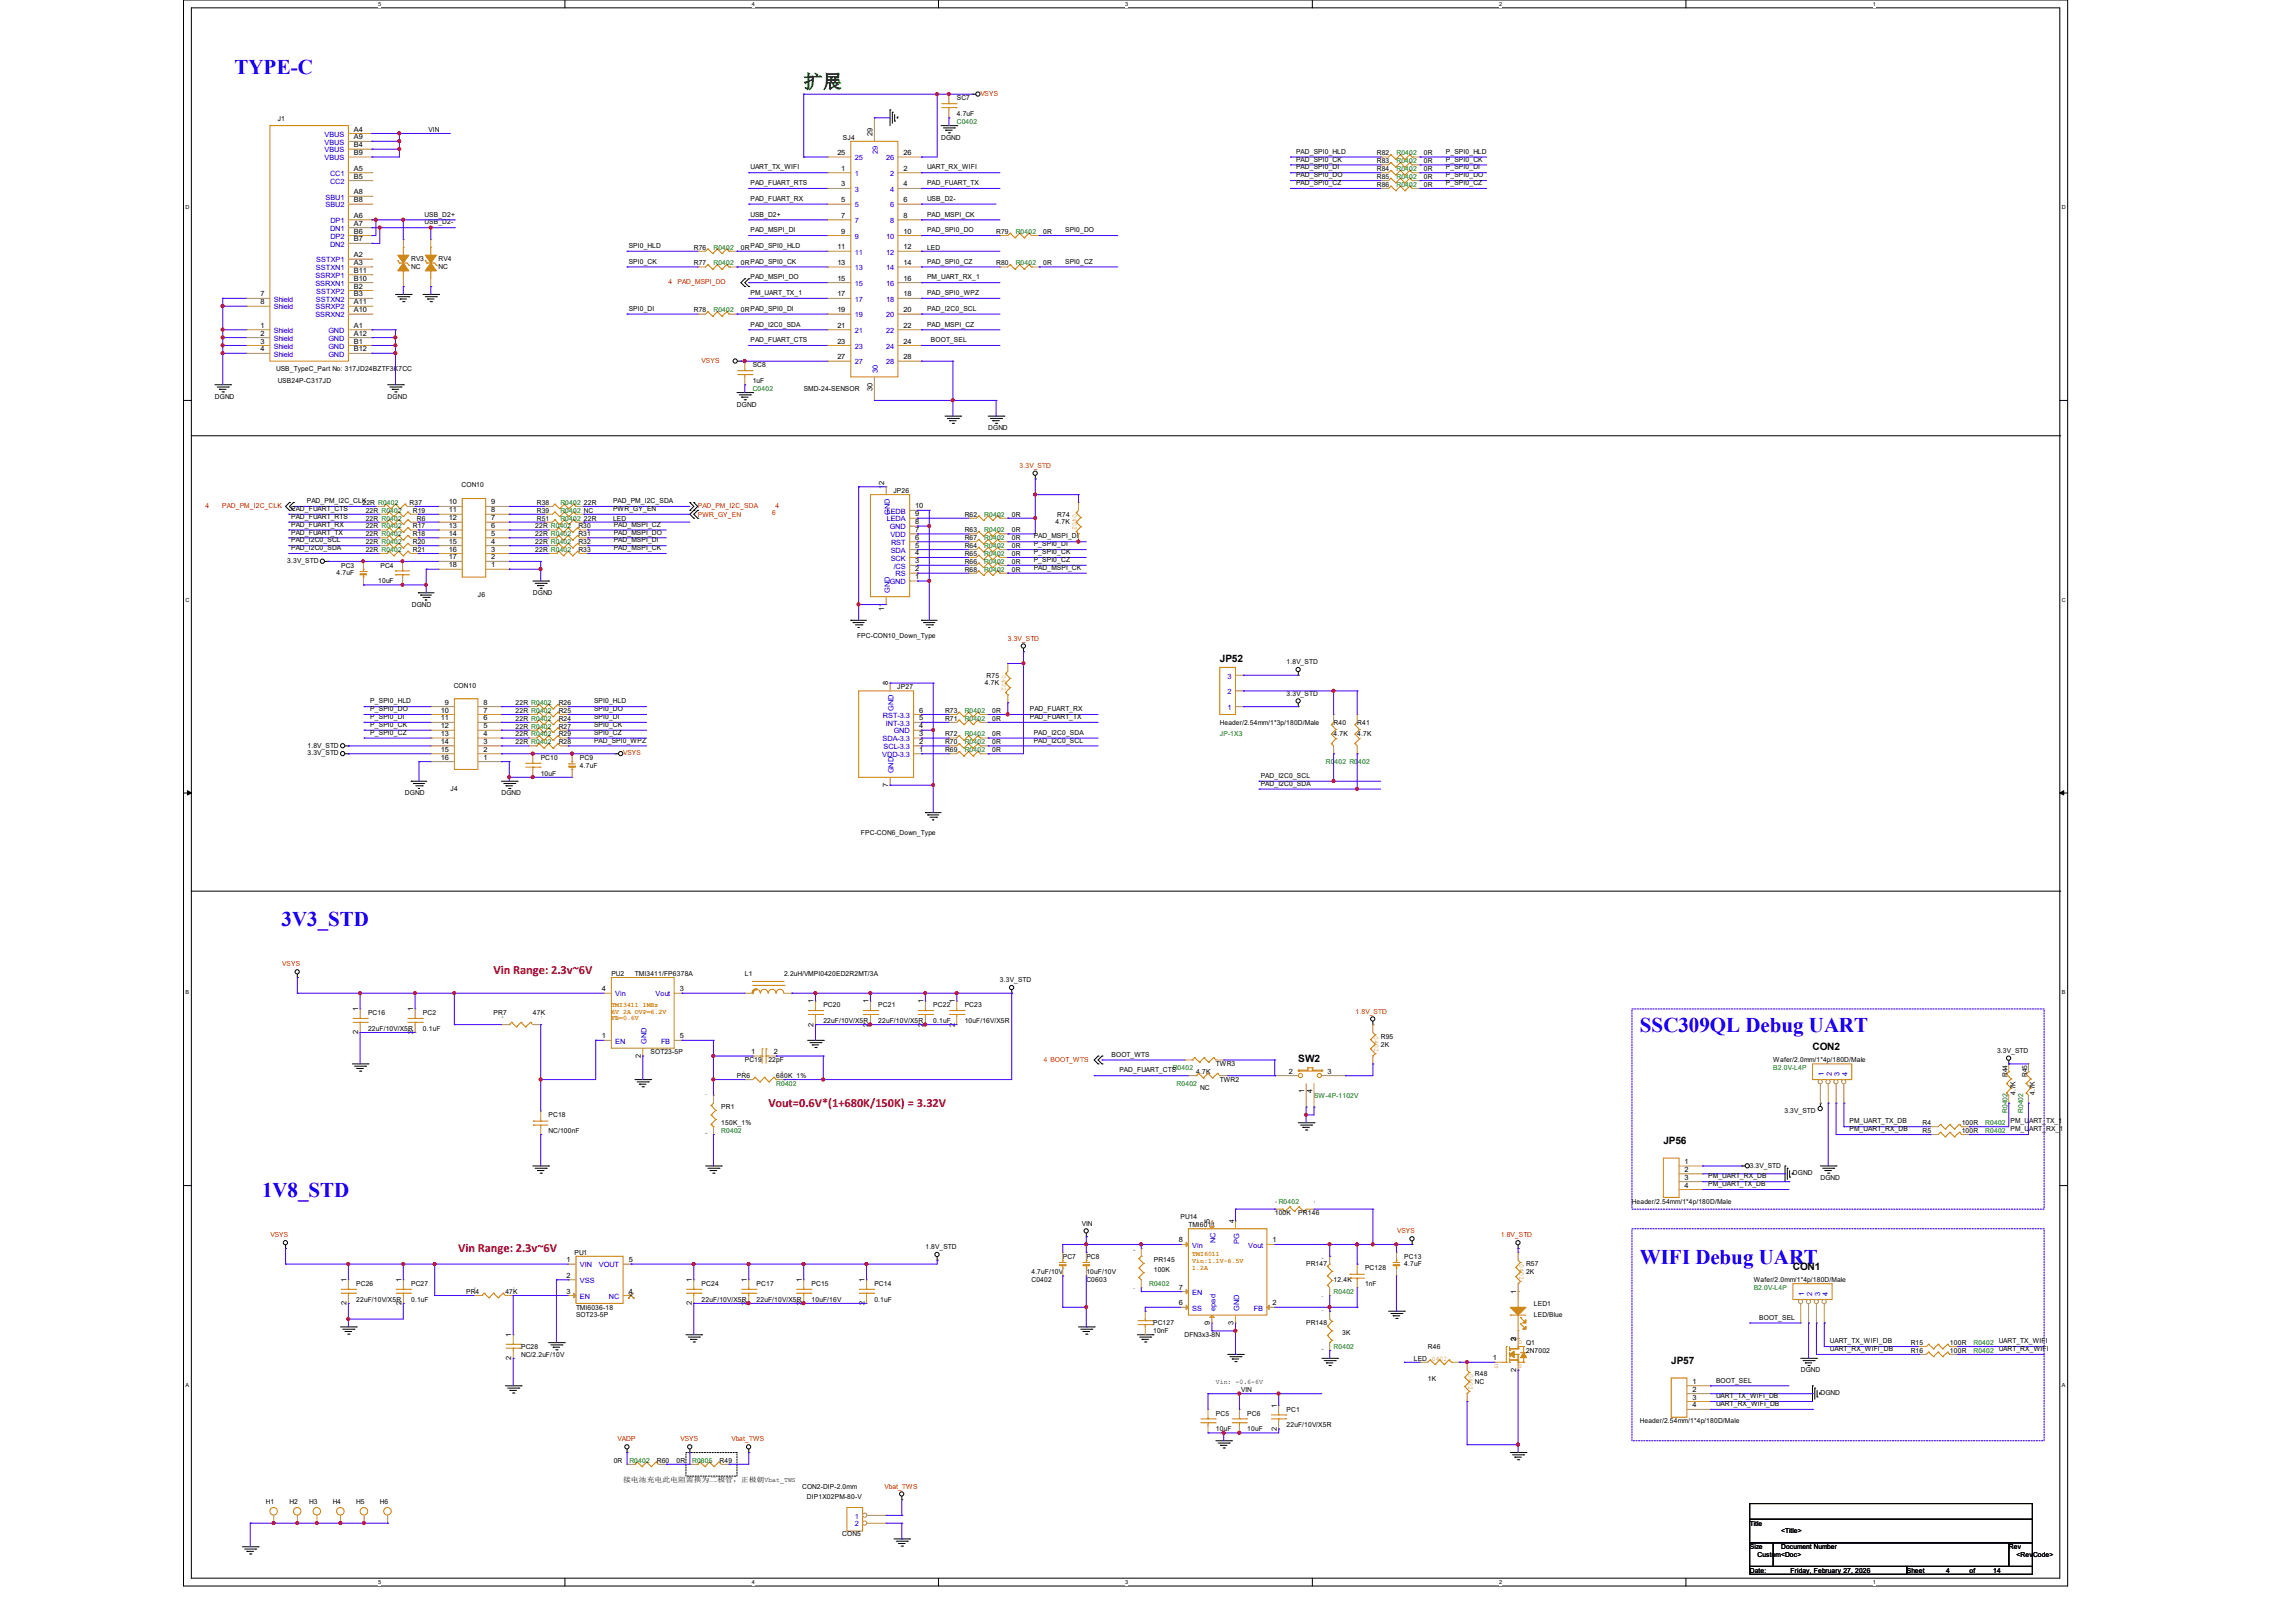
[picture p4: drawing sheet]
<svg xmlns="http://www.w3.org/2000/svg" width="297mm" height="210mm" viewBox="0 0 297 210" stroke-linecap="round" stroke-linejoin="round" font-family="sans-serif">
<defs><g id="words">
<g font-size="2.7" fill="#00f">
<text x="30.4" y="9.6">TYPE-C</text>
<text x="36.4" y="119.8">3V3_STD</text>
<text x="212.2" y="133.6">SSC309QL Debug UART</text>
<text x="33.9" y="154.9">1V8_STD</text>
<text x="212.2" y="163.5">WIFI Debug UART</text>
</g>
<text font-size="2.4" fill="#008000" x="104" y="11.4">扩展</text>
<g font-size="1.6" fill="#800000">
<text x="63.9" y="126">Vin Range: 2.3v~6V</text>
<text x="99.4" y="143.3">Vout=0.6V*(1+680K/150K) = 3.32V</text>
<text x="59.3" y="162.1">Vin Range: 2.3v~6V</text>
</g>
<g font-size="1.3">
<text x="157.9" y="85.6">JP52</text>
<text x="168" y="137.4">SW2</text>
<text x="234.6" y="135.8">CON2</text>
<text x="215.3" y="148">JP56</text>
<text x="232" y="164.3">CON1</text>
<text x="216.3" y="176.5">JP57</text>
</g>
<g font-size=".9">
<text x="35.9" y="15.6">J1</text>
<text x="45.8" y="17">A4</text>
<text x="55.5" y="17.1">VIN</text>
<text x="112.9" y="17.6" transform="rotate(-90 112.9 17.6)">29</text>
<text x="123.8" y="13">SC7</text>
<text x="123.8" y="15">4.7uF</text>
<text x="45.8" y="18">A9</text>
<text x="45.8" y="19">B4</text>
<text x="45.8" y="20.1">B9</text>
<text x="45.8" y="22.1">A5</text>
<text x="45.8" y="23.1">B5</text>
<text x="97.1" y="24">PAD_FUART_RTS</text>
<text x="97.1" y="21.9">UART_TX_WIFI</text>
<text x="108.4" y="20.1">25</text>
<text x="108.9" y="22.1">1</text>
<text x="109.1" y="18.1">SJ4</text>
<text x="116.9" y="22.1">2</text>
<text x="116.9" y="20.1">26</text>
<text x="120" y="24">PAD_FUART_TX</text>
<text x="120" y="21.9">UART_RX_WIFI</text>
<text x="121.8" y="18.1">DGND</text>
<text x="167.7" y="19.9">PAD_SPI0_HLD</text>
<text x="167.7" y="20.9">PAD_SPI0_CK</text>
<text x="167.7" y="21.9">PAD_SPI0_DI</text>
<text x="167.7" y="22.9">PAD_SPI0_DO</text>
<text x="167.7" y="24">PAD_SPI0_CZ</text>
<text x="178.2" y="23.2">R85</text>
<text x="178.2" y="21.1">R83</text>
<text x="178.2" y="22.1">R84</text>
<text x="178.2" y="20.1">R82</text>
<text x="184.3" y="23.2">0R</text>
<text x="184.3" y="21.1">0R</text>
<text x="184.3" y="22.1">0R</text>
<text x="184.3" y="20.1">0R</text>
<text x="187.1" y="22.9">P_SPI0_DO</text>
<text x="187.1" y="21.9">P_SPI0_DI</text>
<text x="187.1" y="20.9">P_SPI0_CK</text>
<text x="187.1" y="24">P_SPI0_CZ</text>
<text x="187.1" y="19.9">P_SPI0_HLD</text>
<text x="45.8" y="25.1">A8</text>
<text x="45.8" y="26.2">B8</text>
<text x="45.8" y="29.2">A7</text>
<text x="45.8" y="28.2">A6</text>
<text x="55" y="29">USB_D2-</text>
<text x="55" y="28">USB_D2+</text>
<text x="97.1" y="26">PAD_FUART_RX</text>
<text x="97.1" y="28">USB_D2+</text>
<text x="108.9" y="24.1">3</text>
<text x="108.9" y="26.2">5</text>
<text x="108.9" y="28.2">7</text>
<text x="116.9" y="24.1">4</text>
<text x="116.9" y="26.2">6</text>
<text x="116.9" y="28.2">8</text>
<text x="120" y="28">PAD_MSPI_CK</text>
<text x="120" y="26">USB_D2-</text>
<text x="178.2" y="24.2">R86</text>
<text x="184.3" y="24.2">0R</text>
<text x="45.8" y="30.2">B6</text>
<text x="45.8" y="31.2">B7</text>
<text x="45.8" y="33.3">A2</text>
<text x="45.8" y="34.3">A3</text>
<text x="45.8" y="35.3">B11</text>
<text x="53.2" y="33.8">RV3</text>
<text x="53.2" y="34.8">NC</text>
<text x="56.8" y="33.8">RV4</text>
<text x="56.8" y="34.8">NC</text>
<text x="81.4" y="32.1">SPI0_HLD</text>
<text x="81.4" y="34.1">SPI0_CK</text>
<text x="89.8" y="32.3">R76</text>
<text x="89.8" y="34.3">R77</text>
<text x="95.9" y="32.3">0RPAD_SPI0_HLD</text>
<text x="95.9" y="34.3">0RPAD_SPI0_CK</text>
<text x="97.1" y="30.1">PAD_MSPI_DI</text>
<text x="108.4" y="32.3">11</text>
<text x="108.4" y="34.3">13</text>
<text x="108.9" y="30.2">9</text>
<text x="116.9" y="30.2">10</text>
<text x="116.9" y="32.3">12</text>
<text x="116.9" y="34.3">14</text>
<text x="120" y="32.3">LED</text>
<text x="120" y="30.1">PAD_SPI0_DO</text>
<text x="120" y="34.1">PAD_SPI0_CZ</text>
<text x="128.9" y="30.3">R79</text>
<text x="128.9" y="34.3">R80</text>
<text x="135" y="30.3">0R</text>
<text x="135" y="34.3">0R</text>
<text x="137.8" y="30.1">SPI0_DO</text>
<text x="137.8" y="34.1">SPI0_CZ</text>
<text x="33.7" y="39.4">8</text>
<text x="33.7" y="38.4">7</text>
<text x="45.8" y="36.3">B10</text>
<text x="45.8" y="37.3">B2</text>
<text x="45.8" y="38.4">B3</text>
<text x="45.8" y="39.4">A11</text>
<text x="45.8" y="40.4">A10</text>
<text x="81.4" y="40.2">SPI0_DI</text>
<text x="89.8" y="40.4">R78</text>
<text x="95.9" y="40.4">0RPAD_SPI0_DI</text>
<text x="97.1" y="36.2">PAD_MSPI_DO</text>
<text x="97.1" y="38.2">PM_UART_TX_1</text>
<text x="108.4" y="36.3">15</text>
<text x="108.4" y="38.4">17</text>
<text x="108.4" y="40.4">19</text>
<text x="116.9" y="36.3">16</text>
<text x="116.9" y="38.4">18</text>
<text x="116.9" y="40.4">20</text>
<text x="120" y="40.2">PAD_I2C0_SCL</text>
<text x="120" y="36.2">PM_UART_RX_1</text>
<text x="120" y="38.2">PAD_SPI0_WPZ</text>
<text x="33.7" y="42.4">1</text>
<text x="33.7" y="43.4">2</text>
<text x="33.7" y="44.4">3</text>
<text x="33.7" y="45.5">4</text>
<text x="35.7" y="48">USB_TypeC_Part No: 317JD24BZTF3K7CC</text>
<text x="45.8" y="42.4">A1</text>
<text x="45.8" y="43.4">A12</text>
<text x="45.8" y="44.4">B1</text>
<text x="45.8" y="45.5">B12</text>
<text x="97.1" y="44.3">PAD_FUART_CTS</text>
<text x="97.1" y="42.2">PAD_I2C0_SDA</text>
<text x="97.4" y="47.5">SC8</text>
<text x="108.4" y="42.4">21</text>
<text x="108.4" y="44.4">23</text>
<text x="108.4" y="46.5">27</text>
<text x="116.9" y="42.4">22</text>
<text x="116.9" y="44.4">24</text>
<text x="116.9" y="46.5">28</text>
<text x="120" y="42.2">PAD_MSPI_CZ</text>
<text x="120.5" y="44.3">BOOT_SEL</text>
<text x="27.8" y="51.6">DGND</text>
<text x="35.9" y="49.6">USB24P-C317JD</text>
<text x="50.2" y="51.6">DGND</text>
<text x="95.4" y="52.6">DGND</text>
<text x="97.4" y="49.6">1uF</text>
<text x="104" y="50.6">SMD-24-SENSOR</text>
<text x="112.9" y="50.6" transform="rotate(-90 112.9 50.6)">30</text>
<text x="127.9" y="55.7">DGND</text>
<text x="39.7" y="65.1">PAD_PM_I2C_CLK</text>
<text x="46.9" y="65.3">22R R0402</text>
<text x="53" y="65.3">R37</text>
<text x="58.1" y="65.3">10</text>
<text x="59.7" y="63.1">CON10</text>
<text x="63.6" y="65.3">9</text>
<text x="69.5" y="65.3">R38</text>
<text x="75.6" y="65.3">22R</text>
<text x="79.3" y="65.1">PAD_PM_I2C_SDA</text>
<text x="114.4" y="63.3" transform="rotate(-90 114.4 63.3)">12</text>
<text x="115.6" y="63.8">JP26</text>
<text x="118.4" y="65.8">10</text>
<text x="37.7" y="66.1">PAD_FUART_CTS</text>
<text x="37.7" y="67.1">PAD_FUART_RTS</text>
<text x="37.7" y="68.2">PAD_FUART_RX</text>
<text x="37.7" y="69.2">PAD_FUART_TX</text>
<text x="37.7" y="70.2">PAD_I2C0_SCL</text>
<text x="37.7" y="71.2">PAD_I2C0_SDA</text>
<text x="47.3" y="68.4">22R R0402</text>
<text x="47.3" y="69.4">22R R0402</text>
<text x="47.3" y="70.4">22R R0402</text>
<text x="47.3" y="71.4">22R R0402</text>
<text x="47.3" y="66.3">22R R0402</text>
<text x="47.3" y="67.4">22R R0402</text>
<text x="53.4" y="68.4">R17</text>
<text x="53.4" y="69.4">R18</text>
<text x="53.4" y="70.4">R20</text>
<text x="53.4" y="71.4">R21</text>
<text x="53.4" y="66.3">R19</text>
<text x="53.9" y="67.4">R6</text>
<text x="58.1" y="66.3">11</text>
<text x="58.1" y="71.4">16</text>
<text x="58.1" y="70.4">15</text>
<text x="58.1" y="69.3">14</text>
<text x="58.1" y="68.3">13</text>
<text x="58.1" y="67.3">12</text>
<text x="63.6" y="71.4">3</text>
<text x="63.6" y="70.4">4</text>
<text x="63.6" y="69.3">5</text>
<text x="63.6" y="68.3">6</text>
<text x="63.6" y="67.3">7</text>
<text x="63.6" y="66.3">8</text>
<text x="69.3" y="71.4">22R R0402</text>
<text x="69.3" y="68.4">22R R0402</text>
<text x="69.3" y="69.4">22R R0402</text>
<text x="69.3" y="70.4">22R R0402</text>
<text x="69.5" y="66.3">R39</text>
<text x="69.5" y="67.4">R51</text>
<text x="74.8" y="71.4">R33</text>
<text x="74.8" y="68.4">R30</text>
<text x="74.8" y="69.4">R31</text>
<text x="74.8" y="70.4">R32</text>
<text x="75.6" y="67.4">22R</text>
<text x="79.3" y="66.1">PWR_GY_EN</text>
<text x="79.3" y="67.4">LED</text>
<text x="79.4" y="68.2">PAD_MSPI_CZ</text>
<text x="79.4" y="69.2">PAD_MSPI_DO</text>
<text x="79.4" y="70.2">PAD_MSPI_DI</text>
<text x="79.4" y="71.2">PAD_MSPI_CK</text>
<text x="118.4" y="71.9">4</text>
<text x="118.4" y="70.9">5</text>
<text x="118.4" y="69.8">6</text>
<text x="118.4" y="68.8">7</text>
<text x="118.4" y="67.8">8</text>
<text x="118.4" y="66.8">9</text>
<text x="124.8" y="70.9">R64</text>
<text x="124.8" y="69.9">R67</text>
<text x="124.8" y="68.9">R63</text>
<text x="124.8" y="71.9">R65</text>
<text x="124.8" y="66.8">R62</text>
<text x="130.9" y="70.9">0R</text>
<text x="130.9" y="69.9">0R</text>
<text x="130.9" y="68.9">0R</text>
<text x="130.9" y="71.9">0R</text>
<text x="130.9" y="66.8">0R</text>
<text x="133.8" y="70.7">P_SPI0_DI</text>
<text x="133.8" y="71.7">P_SPI0_CK</text>
<text x="133.8" y="69.7">PAD_MSPI_DI</text>
<text x="136.6" y="67.9">4.7K</text>
<text x="136.8" y="66.8">R74</text>
<text x="37.2" y="72.9">3.3V_STD</text>
<text x="43.6" y="74.5">4.7uF</text>
<text x="44.2" y="73.4">PC3</text>
<text x="48.9" y="75.5">10uF</text>
<text x="49.2" y="73.4">PC4</text>
<text x="58.1" y="73.4">18</text>
<text x="58.1" y="72.4">17</text>
<text x="61.9" y="77.3">J6</text>
<text x="63.6" y="73.4">1</text>
<text x="63.6" y="72.4">2</text>
<text x="69" y="77">DGND</text>
<text x="118.4" y="74.9">1</text>
<text x="118.4" y="73.9">2</text>
<text x="118.4" y="72.9">3</text>
<text x="124.8" y="74">R68</text>
<text x="124.8" y="72.9">R66</text>
<text x="130.9" y="74">0R</text>
<text x="130.9" y="72.9">0R</text>
<text x="133.8" y="72.7">P_SPI0_CZ</text>
<text x="133.8" y="73.7">PAD_MSPI_CK</text>
<text x="53.3" y="78.5">DGND</text>
<text x="110.9" y="82.6">FPC-CON10_Down_Type</text>
<text x="114.4" y="79" transform="rotate(-90 114.4 79)">11</text>
<text x="58.7" y="89">CON10</text>
<text x="114.9" y="88.7" transform="rotate(-90 114.9 88.7)">8</text>
<text x="116.1" y="89.2">JP27</text>
<text x="127.5" y="88.7">4.7K</text>
<text x="127.7" y="87.7">R75</text>
<text x="166.5" y="85.9">1.8V_STD</text>
<text x="47.9" y="91">P_SPI0_HLD</text>
<text x="47.9" y="94.1">P_SPI0_CK</text>
<text x="47.9" y="93">P_SPI0_DI</text>
<text x="47.9" y="92">P_SPI0_DO</text>
<text x="47.9" y="95.1">P_SPI0_CZ</text>
<text x="57.1" y="95.2">13</text>
<text x="57.1" y="94.2">12</text>
<text x="57.1" y="93.2">11</text>
<text x="57.1" y="92.2">10</text>
<text x="57.6" y="91.2">9</text>
<text x="62.6" y="95.2">4</text>
<text x="62.6" y="94.2">5</text>
<text x="62.6" y="93.2">6</text>
<text x="62.6" y="92.2">7</text>
<text x="62.6" y="91.2">8</text>
<text x="66.7" y="92.2">22R R0402</text>
<text x="66.7" y="91.2">22R R0402</text>
<text x="66.7" y="94.3">22R R0402</text>
<text x="66.7" y="95.3">22R R0402</text>
<text x="66.7" y="93.3">22R R0402</text>
<text x="72.3" y="92.2">R25</text>
<text x="72.3" y="91.2">R26</text>
<text x="72.3" y="94.3">R27</text>
<text x="72.3" y="95.3">R29</text>
<text x="72.3" y="93.3">R24</text>
<text x="76.9" y="93">SPI0_DI</text>
<text x="76.9" y="92">SPI0_DO</text>
<text x="76.9" y="91">SPI0_HLD</text>
<text x="76.9" y="94.1">SPI0_CK</text>
<text x="76.9" y="95.1">SPI0_CZ</text>
<text x="119" y="95.2">3</text>
<text x="119" y="94.2">4</text>
<text x="119" y="93.2">5</text>
<text x="119" y="92.2">6</text>
<text x="122.3" y="93.3">R71</text>
<text x="122.3" y="95.3">R72</text>
<text x="122.3" y="92.2">R73</text>
<text x="128.4" y="93.3">0R</text>
<text x="128.4" y="95.3">0R</text>
<text x="128.4" y="92.2">0R</text>
<text x="133.3" y="92">PAD_FUART_RX</text>
<text x="133.3" y="93">PAD_FUART_TX</text>
<text x="133.8" y="95.1">PAD_I2C0_SDA</text>
<text x="157.9" y="93.9">Header/2.54mm/1*3p/180D/Male</text>
<text x="166.5" y="90">3.3V_STD</text>
<text x="172.6" y="93.8">R40</text>
<text x="172.6" y="95.3">4.7K</text>
<text x="175.6" y="93.8">R41</text>
<text x="175.6" y="95.3">4.7K</text>
<text x="39.8" y="96.7">1.8V_STD</text>
<text x="39.8" y="97.7">3.3V_STD</text>
<text x="57.1" y="98.3">16</text>
<text x="57.1" y="97.3">15</text>
<text x="57.1" y="96.3">14</text>
<text x="62.6" y="98.3">1</text>
<text x="62.6" y="97.3">2</text>
<text x="62.6" y="96.3">3</text>
<text x="66.7" y="96.3">22R R0402</text>
<text x="70" y="98.3">PC10</text>
<text x="70" y="100.4">10uF</text>
<text x="72.3" y="96.3">R28</text>
<text x="75.1" y="98.3">PC9</text>
<text x="75.1" y="99.4">4.7uF</text>
<text x="76.9" y="96.1">PAD_SPI0_WPZ</text>
<text x="114.9" y="101.9" transform="rotate(-90 114.9 101.9)">7</text>
<text x="119" y="97.3">1</text>
<text x="119" y="96.3">2</text>
<text x="122.3" y="97.3">R69</text>
<text x="122.3" y="96.3">R70</text>
<text x="128.4" y="97.3">0R</text>
<text x="128.4" y="96.3">0R</text>
<text x="133.8" y="96.1">PAD_I2C0_SCL</text>
<text x="163.2" y="100.7">PAD_I2C0_SCL</text>
<text x="163.2" y="101.7">PAD_I2C0_SDA</text>
<text x="52.4" y="102.9">DGND</text>
<text x="58.3" y="102.4">J4</text>
<text x="64.9" y="102.9">DGND</text>
<text x="111.4" y="108">FPC-CON6_Down_Type</text>
<text x="46.4" y="130.9" transform="rotate(-90 46.4 130.9)">1</text>
<text x="47.6" y="131.4">PC16</text>
<text x="53.5" y="130.9" transform="rotate(-90 53.5 130.9)">1</text>
<text x="54.7" y="131.4">PC2</text>
<text x="63.9" y="131.4">PR7</text>
<text x="69" y="131.4">47K</text>
<text x="77.9" y="128.3">4</text>
<text x="79.1" y="126.3">PU2</text>
<text x="82.2" y="126.3">TMI3411/FP6378A</text>
<text x="88" y="128.3">3</text>
<text x="96.4" y="126.3">L1</text>
<text x="101.5" y="126.3">2.2uH/VMPI0420ED2R2MT/3A</text>
<text x="105.3" y="129.8" transform="rotate(-90 105.3 129.8)">1</text>
<text x="106.6" y="130.3">PC20</text>
<text x="112.4" y="129.8" transform="rotate(-90 112.4 129.8)">1</text>
<text x="113.7" y="130.3">PC21</text>
<text x="119.5" y="129.8" transform="rotate(-90 119.5 129.8)">1</text>
<text x="120.8" y="130.3">PC22</text>
<text x="123.6" y="129.8" transform="rotate(-90 123.6 129.8)">1</text>
<text x="124.8" y="130.3">PC23</text>
<text x="129.4" y="127.1">3.3V_STD</text>
<text x="46.4" y="133.9" transform="rotate(-90 46.4 133.9)">2</text>
<text x="47.6" y="133.4">22uF/10V/X5R</text>
<text x="53.5" y="133.9" transform="rotate(-90 53.5 133.9)">2</text>
<text x="54.7" y="133.4">0.1uF</text>
<text x="77.9" y="134.4">1</text>
<text x="82.9" y="136.9" transform="rotate(-90 82.9 136.9)">2</text>
<text x="84.2" y="136.4">SOT23-5P</text>
<text x="88" y="134.4">5</text>
<text x="96.4" y="137.5">PC19</text>
<text x="97.2" y="136.4">1</text>
<text x="99.4" y="137.5">22pF</text>
<text x="100.2" y="136.4">2</text>
<text x="105.3" y="132.8" transform="rotate(-90 105.3 132.8)">2</text>
<text x="106.6" y="132.4">22uF/10V/X5R</text>
<text x="112.4" y="132.8" transform="rotate(-90 112.4 132.8)">2</text>
<text x="113.7" y="132.4">22uF/10V/X5R</text>
<text x="119.5" y="132.8" transform="rotate(-90 119.5 132.8)">2</text>
<text x="120.8" y="132.4">0.1uF</text>
<text x="123.6" y="132.8" transform="rotate(-90 123.6 132.8)">2</text>
<text x="124.8" y="132.4">10uF/16V/X5R</text>
<text x="143.9" y="136.7">BOOT_WTS</text>
<text x="157.4" y="138">TWR3</text>
<text x="178.7" y="134.4">R95</text>
<text x="178.7" y="135.4">2K</text>
<text x="229.5" y="137.5">Wafer/2.0mm/1*4p/180D/Male</text>
<text x="258.5" y="136.2">3.3V_STD</text>
<text x="93.3" y="143.6">PR1</text>
<text x="95.4" y="139.5">PR6</text>
<text x="100.5" y="139.5">680K_1%</text>
<text x="144.9" y="138.8">PAD_FUART_CTS</text>
<text x="154.8" y="139">4.7K</text>
<text x="155.3" y="141">NC</text>
<text x="157.9" y="140">TWR2</text>
<text x="166.8" y="138.9">2</text>
<text x="168.8" y="141.5" transform="rotate(-90 168.8 141.5)">1</text>
<text x="169.8" y="141.5" transform="rotate(-90 169.8 141.5)">4</text>
<text x="171.8" y="138.9">3</text>
<text x="259.8" y="139.4" transform="rotate(-90 259.8 139.4)">R44</text>
<text x="260.8" y="141.7" transform="rotate(-90 260.8 141.7)">4.7K</text>
<text x="262.3" y="139.4" transform="rotate(-90 262.3 139.4)">R45</text>
<text x="263.4" y="141.7" transform="rotate(-90 263.4 141.7)">4.7K</text>
<text x="71" y="144.6">PC18</text>
<text x="71" y="146.6">NC/100nF</text>
<text x="93.3" y="145.6">150K_1%</text>
<text x="230.9" y="144.1">3.3V_STD</text>
<text x="239.4" y="145.4">PM_UART_TX_DB</text>
<text x="239.4" y="146.4">PM_UART_RX_DB</text>
<text x="248.8" y="146.6">R5</text>
<text x="248.8" y="145.6">R4</text>
<text x="253.9" y="146.6">100R</text>
<text x="253.9" y="145.6">100R</text>
<text x="260.2" y="145.4">PM_UART_TX_1</text>
<text x="211.2" y="155.7">Header/2.54mm/1*4p/180D/Male</text>
<text x="218" y="150.6">1</text>
<text x="218" y="151.6">2</text>
<text x="218" y="152.7">3</text>
<text x="218" y="153.7">4</text>
<text x="221.1" y="152.5">PM_UART_RX_DB</text>
<text x="221.1" y="153.5">PM_UART_TX_DB</text>
<text x="226.4" y="151.1">3.3V_STD</text>
<text x="232" y="152.1">DGND</text>
<text x="235.6" y="152.7">DGND</text>
<text x="119.8" y="161.6">1.8V_STD</text>
<text x="140" y="158.6">VIN</text>
<text x="152.6" y="160.8">8</text>
<text x="152.8" y="157.8">PU14</text>
<text x="153.8" y="158.8">TMI6011</text>
<text x="156.6" y="158.3" transform="rotate(-90 156.6 158.3)">5</text>
<text x="159.7" y="158.3" transform="rotate(-90 159.7 158.3)">4</text>
<text x="164.7" y="160.8">1</text>
<text x="165" y="157.3">100K</text>
<text x="168" y="157.3">PR146</text>
<text x="44.8" y="165.9" transform="rotate(-90 44.8 165.9)">1</text>
<text x="46.1" y="166.4">PC26</text>
<text x="51.9" y="165.9" transform="rotate(-90 51.9 165.9)">1</text>
<text x="53.2" y="166.4">PC27</text>
<text x="60.3" y="167.4">PR4</text>
<text x="65.4" y="167.4">47K</text>
<text x="73.3" y="167.4">3</text>
<text x="73.3" y="163.3">1</text>
<text x="73.3" y="165.4">2</text>
<text x="74.3" y="162.3">PU1</text>
<text x="81.4" y="167.4">4</text>
<text x="81.4" y="163.3">5</text>
<text x="89.5" y="165.9" transform="rotate(-90 89.5 165.9)">1</text>
<text x="90.8" y="166.4">PC24</text>
<text x="96.6" y="165.9" transform="rotate(-90 96.6 165.9)">1</text>
<text x="97.9" y="166.4">PC17</text>
<text x="103.8" y="165.9" transform="rotate(-90 103.8 165.9)">1</text>
<text x="105" y="166.4">PC15</text>
<text x="111.9" y="165.9" transform="rotate(-90 111.9 165.9)">1</text>
<text x="113.2" y="166.4">PC14</text>
<text x="133.5" y="164.9">4.7uF/10V</text>
<text x="133.5" y="165.9">C0402</text>
<text x="137.5" y="162.9">PC7</text>
<text x="140.6" y="162.9">PC8</text>
<text x="140.6" y="164.9">10uF/10V</text>
<text x="140.6" y="165.9">C0603</text>
<text x="149.3" y="163.4">PR145</text>
<text x="149.3" y="164.6">100K</text>
<text x="152.6" y="166.9">7</text>
<text x="169" y="163.9">PR147</text>
<text x="172.6" y="165.9">12.4K</text>
<text x="176.7" y="164.4">PC128</text>
<text x="176.7" y="166.4">1nF</text>
<text x="181.7" y="162.9">PC13</text>
<text x="181.7" y="163.9">4.7uF</text>
<text x="196.2" y="167.4" transform="rotate(-90 196.2 167.4)">1</text>
<text x="197.5" y="163.9">R57</text>
<text x="197.5" y="164.9">2K</text>
<text x="227" y="165.9">Wafer/2.0mm/1*4p/180D/Male</text>
<text x="44.8" y="168.9" transform="rotate(-90 44.8 168.9)">2</text>
<text x="46.1" y="168.4">22uF/10V/X5R</text>
<text x="51.9" y="168.9" transform="rotate(-90 51.9 168.9)">2</text>
<text x="53.2" y="168.4">0.1uF</text>
<text x="66.2" y="173" transform="rotate(-90 66.2 173)">1</text>
<text x="74.6" y="169.5">TMI6036-18</text>
<text x="74.6" y="170.5">SOT23-5P</text>
<text x="89.5" y="168.9" transform="rotate(-90 89.5 168.9)">2</text>
<text x="90.8" y="168.4">22uF/10V/X5R</text>
<text x="96.6" y="168.9" transform="rotate(-90 96.6 168.9)">2</text>
<text x="97.9" y="168.4">22uF/10V/X5R</text>
<text x="103.8" y="168.9" transform="rotate(-90 103.8 168.9)">2</text>
<text x="105" y="168.4">10uF/16V</text>
<text x="111.9" y="168.9" transform="rotate(-90 111.9 168.9)">2</text>
<text x="113.2" y="168.4">0.1uF</text>
<text x="149.2" y="171.5">PC127</text>
<text x="149.2" y="172.5">10nF</text>
<text x="152.6" y="168.9">6</text>
<text x="153.3" y="173">DFN3x3-8N</text>
<text x="156.6" y="171.5" transform="rotate(-90 156.6 171.5)">9</text>
<text x="159.6" y="171.5" transform="rotate(-90 159.6 171.5)">3</text>
<text x="164.7" y="168.9">2</text>
<text x="169" y="171.5">PR148</text>
<text x="173.7" y="172.7">3K</text>
<text x="196.2" y="173.5" transform="rotate(-90 196.2 173.5)">3</text>
<text x="196.2" y="173.5" transform="rotate(-90 196.2 173.5)">2</text>
<text x="198.5" y="169">LED1</text>
<text x="198.5" y="170.5">LED/Blue</text>
<text x="227.7" y="170.8">BOOT_SEL</text>
<text x="236.8" y="173.8">UART_TX_WIFI_DB</text>
<text x="66.2" y="176" transform="rotate(-90 66.2 176)">2</text>
<text x="67.4" y="174.5">PC28</text>
<text x="67.4" y="175.6">NC/2.2uF/10V</text>
<text x="157.4" y="179">Vin: -0.6-6V</text>
<text x="183" y="176.1">LED 0402</text>
<text x="184.8" y="174.5">R46</text>
<text x="184.8" y="178.7">1K</text>
<text x="190.9" y="178.1">R48</text>
<text x="190.9" y="179.1">NC</text>
<text x="193.2" y="176">1</text>
<text x="196.2" y="177.5" transform="rotate(-90 196.2 177.5)">2</text>
<text x="197.5" y="175.1">2N7002</text>
<text x="219" y="179.1">1</text>
<text x="222.1" y="178.9">BOOT_SEL</text>
<text x="233.1" y="177.6">DGND</text>
<text x="236.8" y="174.8">UART_RX_WIFI_DB</text>
<text x="247.3" y="174">R15</text>
<text x="247.3" y="175.1">R16</text>
<text x="252.4" y="174">100R</text>
<text x="252.4" y="175.1">100R</text>
<text x="157.4" y="183.2">PC5</text>
<text x="157.4" y="185.2">10uF</text>
<text x="160.6" y="180.1">VIN</text>
<text x="161.4" y="183.2">PC6</text>
<text x="161.4" y="185.2">10uF</text>
<text x="165.2" y="185.2" transform="rotate(-90 165.2 185.2)">2</text>
<text x="165.2" y="182.2" transform="rotate(-90 165.2 182.2)">1</text>
<text x="166.5" y="182.7">PC1</text>
<text x="166.5" y="184.7">22uF/10V/X5R</text>
<text x="212.2" y="184.2">Header/2.54mm/1*4p/180D/Male</text>
<text x="219" y="180.1">2</text>
<text x="219" y="181.1">3</text>
<text x="219" y="182.1">4</text>
<text x="222.1" y="180.9">UART_TX_WIFI_DB</text>
<text x="222.1" y="182">UART_RX_WIFI_DB</text>
<text x="235.6" y="180.6">DGND</text>
<text x="79.4" y="189.3">0R</text>
<text x="80.6" y="191.7">接电池充电此电阻需换为二极管，正极朝Vbat_TWS</text>
<text x="85" y="189.3">R60</text>
<text x="87.5" y="189.3">0R</text>
<text x="93.1" y="189.3">R49</text>
<text x="34.4" y="194.7">H1</text>
<text x="37.5" y="194.7">H2</text>
<text x="40" y="194.7">H3</text>
<text x="43.1" y="194.7">H4</text>
<text x="46.1" y="194.7">H5</text>
<text x="49.2" y="194.7">H6</text>
<text x="103.8" y="192.6">CON2-DIP-2.0mm</text>
<text x="104.4" y="193.9">DIP1X02PM-80-V</text>
<text x="226.4" y="197.4">Title</text>
<text x="109" y="198.7">CON5</text>
<text x="226.4" y="200.5">Size</text>
<text x="226.4" y="203.5">Date:</text>
<text x="227.5" y="201.5">Custom&lt;Doc&gt;</text>
<text x="230.5" y="198.4">&lt;Title&gt;</text>
<text x="230.5" y="200.5">Document Number</text>
<text x="231.7" y="203.5">Friday, February 27, 2026</text>
<text x="246.8" y="203.5">Sheet</text>
<text x="251.8" y="203.5">4</text>
<text x="254.9" y="203.5">of</text>
<text x="257.9" y="203.5">14</text>
<text x="260" y="200.5">Rev</text>
<text x="261" y="201.5">&lt;RevCode&gt;</text>
</g>
<g font-size=".9" fill="#00c">
<text x="42" y="17.7">VBUS</text>
<text x="42" y="18.7">VBUS</text>
<text x="42" y="19.7">VBUS</text>
<text x="42" y="20.7">VBUS</text>
<text x="42.7" y="22.8">CC1</text>
<text x="42.7" y="23.8">CC2</text>
<text x="110.6" y="22.8">1</text>
<text x="110.6" y="20.7">25</text>
<text x="113.6" y="19.9" transform="rotate(-90 113.6 19.9)">29</text>
<text x="114.7" y="20.7">26</text>
<text x="115.2" y="22.8">2</text>
<text x="42.1" y="25.8">SBU1</text>
<text x="42.1" y="26.8">SBU2</text>
<text x="42.7" y="29.9">DN1</text>
<text x="42.8" y="28.9">DP1</text>
<text x="110.6" y="24.8">3</text>
<text x="110.6" y="26.8">5</text>
<text x="110.6" y="28.9">7</text>
<text x="115.2" y="24.8">4</text>
<text x="115.2" y="26.8">6</text>
<text x="115.2" y="28.9">8</text>
<text x="40.9" y="36">SSRXP1</text>
<text x="40.9" y="35">SSTXN1</text>
<text x="40.9" y="34">SSTXP1</text>
<text x="42.7" y="31.9">DN2</text>
<text x="42.8" y="30.9">DP2</text>
<text x="110.6" y="30.9">9</text>
<text x="110.6" y="32.9">11</text>
<text x="110.6" y="35">13</text>
<text x="114.7" y="30.9">10</text>
<text x="114.7" y="32.9">12</text>
<text x="114.7" y="35">14</text>
<text x="35.4" y="40">Shield</text>
<text x="35.4" y="39">Shield</text>
<text x="40.8" y="37">SSRXN1</text>
<text x="40.8" y="41.1">SSRXN2</text>
<text x="40.9" y="40">SSRXP2</text>
<text x="40.9" y="39">SSTXN2</text>
<text x="40.9" y="38">SSTXP2</text>
<text x="110.6" y="37">15</text>
<text x="110.6" y="39">17</text>
<text x="110.6" y="41.1">19</text>
<text x="114.7" y="37">16</text>
<text x="114.7" y="39">18</text>
<text x="114.7" y="41.1">20</text>
<text x="35.4" y="43.1">Shield</text>
<text x="35.4" y="44.1">Shield</text>
<text x="35.4" y="45.1">Shield</text>
<text x="35.4" y="46.1">Shield</text>
<text x="42.5" y="43.1">GND</text>
<text x="42.5" y="44.1">GND</text>
<text x="42.5" y="45.1">GND</text>
<text x="42.5" y="46.1">GND</text>
<text x="110.6" y="43.1">21</text>
<text x="110.6" y="45.1">23</text>
<text x="110.6" y="47.2">27</text>
<text x="114.7" y="43.1">22</text>
<text x="114.7" y="45.1">24</text>
<text x="114.7" y="47.2">28</text>
<text x="113.6" y="48.3" transform="rotate(-90 113.6 48.3)">30</text>
<text x="114.8" y="67.5">LEDA</text>
<text x="114.8" y="66.5">LEDB</text>
<text x="115.1" y="66.6" transform="rotate(-90 115.1 66.6)">GND</text>
<text x="115.1" y="68.5">GND</text>
<text x="115.2" y="69.5">VDD</text>
<text x="115.3" y="71.5">SDA</text>
<text x="115.3" y="70.5">RST</text>
<text x="115.1" y="76.7" transform="rotate(-90 115.1 76.7)">GND</text>
<text x="115.1" y="75.6">GND</text>
<text x="115.3" y="72.6">SCK</text>
<text x="115.7" y="73.6">/CS</text>
<text x="115.9" y="74.6">RS</text>
<text x="158.9" y="89.8">2</text>
<text x="158.9" y="87.8">3</text>
<text x="114.2" y="95.9">SDA-3.3</text>
<text x="114.3" y="92.9">RST-3.3</text>
<text x="114.6" y="93.9">INT-3.3</text>
<text x="115.7" y="92" transform="rotate(-90 115.7 92)">GND</text>
<text x="115.7" y="94.9">GND</text>
<text x="158.9" y="91.9">1</text>
<text x="114.2" y="98">VDD-3.3</text>
<text x="114.3" y="96.9">SCL-3.3</text>
<text x="115.7" y="100.1" transform="rotate(-90 115.7 100.1)">GND</text>
<text x="79.6" y="128.9">Vin</text>
<text x="84.8" y="128.9">Vout</text>
<text x="79.6" y="135">EN</text>
<text x="83.6" y="135.1" transform="rotate(-90 83.6 135.1)">GND</text>
<text x="85.6" y="135">FB</text>
<text x="236" y="139.2" transform="rotate(-90 236 139.2)">1</text>
<text x="237.1" y="139.2" transform="rotate(-90 237.1 139.2)">2</text>
<text x="238.1" y="139.2" transform="rotate(-90 238.1 139.2)">3</text>
<text x="239.1" y="139.2" transform="rotate(-90 239.1 139.2)">4</text>
<text x="154.3" y="161.5">Vin</text>
<text x="157.3" y="160.9" transform="rotate(-90 157.3 160.9)">NC</text>
<text x="160.4" y="160.9" transform="rotate(-90 160.4 160.9)">PG</text>
<text x="161.5" y="161.5">Vout</text>
<text x="75.1" y="164">VIN</text>
<text x="75.1" y="166">VSS</text>
<text x="77.5" y="164">VOUT</text>
<text x="154.3" y="167.6">EN</text>
<text x="233.5" y="167.6" transform="rotate(-90 233.5 167.6)">1</text>
<text x="234.5" y="167.6" transform="rotate(-90 234.5 167.6)">2</text>
<text x="235.5" y="167.6" transform="rotate(-90 235.5 167.6)">3</text>
<text x="236.6" y="167.6" transform="rotate(-90 236.6 167.6)">4</text>
<text x="75.1" y="168.1">EN</text>
<text x="78.8" y="168.1">NC</text>
<text x="154.3" y="169.6">SS</text>
<text x="157.3" y="169.7" transform="rotate(-90 157.3 169.7)">epad</text>
<text x="160.4" y="169.7" transform="rotate(-90 160.4 169.7)">GND</text>
<text x="162.3" y="169.6">FB</text>
<text x="110.6" y="196.5">1</text>
<text x="110.6" y="197.5">2</text>
</g>
<g font-size=".9" fill="#008000">
<text x="123.8" y="16">C0402</text>
<text x="180.7" y="23.2">R0402</text>
<text x="180.7" y="21.1">R0402</text>
<text x="180.7" y="22.1">R0402</text>
<text x="180.7" y="20.1">R0402</text>
<text x="180.7" y="24.2">R0402</text>
<text x="92.3" y="32.3">R0402</text>
<text x="92.3" y="34.3">R0402</text>
<text x="131.4" y="30.3">R0402</text>
<text x="131.4" y="34.3">R0402</text>
<text x="92.3" y="40.4">R0402</text>
<text x="97.4" y="50.6">C0402</text>
<text x="72.5" y="65.3">R0402</text>
<text x="72.5" y="66.3">R0402 NC</text>
<text x="72.5" y="67.4">R0402</text>
<text x="127.4" y="70.9">R0402</text>
<text x="127.4" y="69.9">R0402</text>
<text x="127.4" y="68.9">R0402</text>
<text x="127.4" y="71.9">R0402</text>
<text x="127.4" y="66.8">R0402</text>
<text x="127.4" y="74">R0402</text>
<text x="127.4" y="72.9">R0402</text>
<text x="124.8" y="93.3">R0402</text>
<text x="124.8" y="95.3">R0402</text>
<text x="124.8" y="92.2">R0402</text>
<text x="157.9" y="95.2">JP-1X3</text>
<text x="124.8" y="97.3">R0402</text>
<text x="124.8" y="96.3">R0402</text>
<text x="171.6" y="98.8">R0402 R0402</text>
<text x="100.5" y="140.5">R0402</text>
<text x="151.8" y="138.5">R0402</text>
<text x="152.3" y="140.5">R0402</text>
<text x="170.1" y="142">SW-4P-1102V</text>
<text x="229.5" y="138.5">B2.0V-L4P</text>
<text x="259.8" y="144" transform="rotate(-90 259.8 144)">R0402</text>
<text x="261.8" y="144" transform="rotate(-90 261.8 144)">R0402</text>
<text x="93.3" y="146.6">R0402</text>
<text x="256.9" y="146.6">R0402 PM_UART_RX_1</text>
<text x="256.9" y="145.6">R0402</text>
<text x="165.5" y="155.7">R0402</text>
<text x="148.7" y="166.4">R0402</text>
<text x="172.6" y="167.4">R0402</text>
<text x="227" y="166.9">B2.0V-L4P</text>
<text x="172.6" y="174.5">R0402</text>
<text x="255.4" y="174">R0402 UART_TX_WIFI</text>
<text x="255.4" y="175.1">R0402 UART_RX_WIFI</text>
<text x="81.5" y="189.3">R0402</text>
<text x="89.6" y="189.3">R0805</text>
</g>
<g font-size=".9" fill="#f00">
<text x="126.9" y="12.4">VSYS</text>
<text x="86.5" y="36.8">4</text>
<text x="87.7" y="36.8">PAD_MSPI_DO</text>
<text x="90.8" y="46.9">VSYS</text>
<text x="26.6" y="65.7">4</text>
<text x="28.7" y="65.7">PAD_PM_I2C_CLK</text>
<text x="90.3" y="65.7">PAD_PM_I2C_SDA</text>
<text x="100.4" y="65.7">4</text>
<text x="132" y="60.5">3.3V_STD</text>
<text x="90.3" y="66.8">PWR_GY_EN</text>
<text x="100" y="66.6">6</text>
<text x="130.4" y="82.9">3.3V_STD</text>
<text x="80.6" y="97.7">VSYS</text>
<text x="36.5" y="125.1">VSYS</text>
<text x="175.4" y="131.1">1.8V_STD</text>
<text x="135.1" y="137.4">4 BOOT_WTS</text>
<text x="35" y="160.1">VSYS</text>
<text x="180.8" y="159.6">VSYS</text>
<text x="194.2" y="160.1">1.8V_STD</text>
<text x="79.9" y="186.5">VADP</text>
<text x="88.1" y="186.5">VSYS</text>
<text x="94.7" y="186.5">Vbat_TWS</text>
<text x="114.5" y="192.6">Vbat_TWS</text>
</g>
<g font-size=".9" fill="#cc8006">
<text x="138.8" y="66.5" transform="rotate(90 138.8 66.5)">0402</text>
<text x="129.7" y="87.4" transform="rotate(90 129.7 87.4)">0402</text>
<text x="79.1" y="130.3">TMI3411 1MHz</text>
<text x="79.1" y="131.1">6V 2A OVP=6.2V</text>
<text x="79.1" y="132">FB=0.6V</text>
<text x="177.8" y="134.1" transform="rotate(90 177.8 134.1)">0402</text>
<text x="154.3" y="162.6">TMI6011</text>
<text x="154.3" y="163.5">Vin:1.1V-6.5V</text>
<text x="154.3" y="164.3">1.2A</text>
<text x="196.6" y="163.6" transform="rotate(90 196.6 163.6)">0402</text>
<text x="196.5" y="173.9">D Q1</text>
<text x="190" y="177.8" transform="rotate(90 190 177.8)">0402</text>
<text x="193.4" y="177">G</text>
<text x="196.5" y="177">S</text>
</g>
<g font-size=".7">
<text x="48.9" y=".8">5</text>
<text x="97.3" y=".8">4</text>
<text x="145.6" y=".8">3</text>
<text x="194" y=".8">2</text>
<text x="242.4" y=".8">1</text>
<text x="24" y="27.1">D</text>
<text x="266.8" y="27.1">D</text>
<text x="24" y="77.9">C</text>
<text x="266.8" y="77.9">C</text>
<text x="24" y="128.7">B</text>
<text x="266.8" y="128.7">B</text>
<text x="24" y="179.5">A</text>
<text x="266.8" y="179.5">A</text>
<text x="48.9" y="205">5</text>
<text x="97.3" y="205">4</text>
<text x="145.6" y="205">3</text>
<text x="194" y="205">2</text>
<text x="242.4" y="205">1</text>
</g>
<g font-size=".3">
<text x="65" y="131.7">2</text>
<text x="70" y="131.7">1</text>
<text x="91.5" y="141.7" transform="rotate(-90 91.5 141.7)">1</text>
<text x="96.2" y="138.9">1</text>
<text x="101.2" y="138.9">2</text>
<text x="91.5" y="146.7" transform="rotate(-90 91.5 146.7)">2</text>
<text x="165.1" y="155.6">2</text>
<text x="170.1" y="155.6">1</text>
<text x="146.9" y="161.8" transform="rotate(-90 146.9 161.8)">2</text>
<text x="61.4" y="166.8">2</text>
<text x="66.4" y="166.8">1</text>
<text x="146.9" y="166.8" transform="rotate(-90 146.9 166.8)">1</text>
<text x="171.3" y="167.9" transform="rotate(-90 171.3 167.9)">1</text>
<text x="171.3" y="162.9" transform="rotate(-90 171.3 162.9)">2</text>
<text x="171.3" y="169.7" transform="rotate(-90 171.3 169.7)">1</text>
<text x="171.3" y="174.7" transform="rotate(-90 171.3 174.7)">2</text>
</g>
</g></defs>
<path d="M23.7 0h243.9v205.2h-243.9zM24.8 1h241.8v203.2h-241.8z" fill="none" stroke="#000" stroke-width=".13"/>
<g fill="#fff">
<path d="M48.9 .1h.4v.8h-.4z"/>
<path d="M48.9 204.3h.4v.8h-.4z"/>
</g>
<path d="M73.1 0v1M73.1 204.2v1" fill="none" stroke="#000" stroke-width=".13"/>
<g fill="#fff">
<path d="M97.3 .1h.4v.8h-.4z"/>
<path d="M97.3 204.3h.4v.8h-.4z"/>
</g>
<path d="M121.5 0v1M121.5 204.2v1" fill="none" stroke="#000" stroke-width=".13"/>
<g fill="#fff">
<path d="M145.6 .1h.4v.8h-.4z"/>
<path d="M145.6 204.3h.4v.8h-.4z"/>
</g>
<path d="M169.8 0v1M169.8 204.2v1" fill="none" stroke="#000" stroke-width=".13"/>
<g fill="#fff">
<path d="M194 .1h.4v.8h-.4z"/>
<path d="M194 204.3h.4v.8h-.4z"/>
</g>
<path d="M218.2 0v1M218.2 204.2v1" fill="none" stroke="#000" stroke-width=".13"/>
<g fill="#fff">
<path d="M242.4 .1h.3v.8h-.3z"/>
<path d="M242.4 204.3h.3v.8h-.3z"/>
<path d="M24 26.4h.5v.8h-.5z"/>
<path d="M266.8 26.4h.5v.8h-.5z"/>
<path d="M24 77.2h.5v.8h-.5z"/>
<path d="M266.8 77.2h.5v.8h-.5z"/>
</g>
<path d="M23.7 51.8h1.1M266.6 51.8h1" fill="none" stroke="#000" stroke-width=".13"/>
<g fill="#fff">
<path d="M24 128h.5v.8h-.5z"/>
<path d="M266.8 128h.5v.8h-.5z"/>
</g>
<path d="M23.7 102.6h1.1M266.6 102.6h1" fill="none" stroke="#000" stroke-width=".13"/>
<path d="M24.3 102.3l.5 .3-.5 .3zM266.6 102.6l.5-.3v.6z" fill="#000" stroke="#000" stroke-width=".13"/>
<g fill="#fff">
<path d="M24 178.8h.5v.8h-.5z"/>
<path d="M266.8 178.8h.5v.8h-.5z"/>
</g>
<g fill="none" stroke="#000" stroke-width=".13">
<path d="M115.2 14.2h.1M115.2 14.2v2.1M115.5 14.5h.1M115.5 14.5v1.5M115.8 15.7h.1M115.8 14.8v.9M116.1 15.2h.1M116.1 15.2v.1M121.8 16.3h2M122.1 16.6h1.4M122.4 16.8h.1M122.4 16.8h.8"/>
<path d="M122.7 17.2h.2M122.9 17.2h.1M123.5 16.6h.1M123.8 16.3h.1M125.9 12.2h.1M125.9 12.2h.4M51.2 38.1h2M51.5 38.4h1.4M51.8 38.7h.1M51.8 38.7h.8M52.1 39h.2M52.3 39h.1"/>
<path d="M52.9 38.4h.1M53.2 38.1h.1M54.7 38.1h2.1M55 38.4h1.5M55.3 38.7h.1M55.3 38.7h.9M55.7 39h.1M55.8 39h.1M56.5 38.4h.1M56.8 38.1h.1M96.4 37.1h.1M96.4 36.1h.1"/>
<path d="M96.4 36.1l-.5 .5 .5 .5M96.9 37.1h.1M96.9 36.1h.1M96.9 36.1l-.5 .5 .5 .5M24.8 56.4h241.8M27.8 49.8h2M28.1 50.1h1.4M28.4 50.4h.1M28.4 50.4h.9M28.7 50.7h.2M28.9 50.7h.1M29.5 50.1h.1"/>
<path d="M29.8 49.8h.1M50.2 49.8h2M50.5 50.1h1.4M50.8 50.4h.1M50.8 50.4h.8M51.1 50.7h.2M51.3 50.7h.1M51.9 50.1h.1M52.2 49.8h.1M95.4 50.8h2M95.5 46.7h.4M95.7 51.1h1.4"/>
<path d="M95.9 46.7h.1M96 51.4h.1M96 51.4h.8M96.3 51.7h.2M96.5 51.7h.1M97.1 51.1h.1M97.4 50.8h.1M122.3 53.8h2M122.6 54.1h1.4M122.9 54.4h.1M122.9 54.4h.8M123.2 54.8h.2"/>
<path d="M123.4 54.8h.1M124 54.1h.1M124.3 53.8h.1M127.9 53.8h2M128.2 54.1h1.4M128.5 54.4h.1M128.5 54.4h.8M128.8 54.8h.2M129 54.8h.1M129.6 54.1h.1M129.9 53.8h.1M266.6 56.4h.1"/>
<path d="M37.5 66h.1M37.5 65h.1M37.5 65l-.5 .5 .5 .5M38 66h.1M38 65h.1M38 65l-.5 .5 .5 .5M42 72.6h.5M42.5 72.6h.1M54.1 76.7h.1M54.1 76.7h2.1M54.4 77h.1M54.4 77h1.4"/>
<path d="M54.7 77.3h.8M55 77.6h.1M55 77.6h.2M55.5 77.3h.1M69 75.2h2M69.3 75.5h1.4M69.6 75.8h.1M69.6 75.8h.8M69.9 76.1h.2M70.1 76.1h.1M70.7 75.5h.1M71 75.2h.1"/>
<path d="M89.3 66h.1M89.3 65h.1M89.3 65l.5 .5-.5 .5M89.8 66h.1M89.8 65h.1M89.8 67.1h.1M89.8 65l.5 .5-1 1 .5 .6M90.3 67.1h.1M90.3 66h.1M90.3 66l-.5 .5 .5 .6M134 62h.1M134 61.6v.4"/>
<path d="M44.7 97.5h.4M44.7 96.5h.4M45.1 96.5h.1M45.1 97.5h.1M79.6 97.5h.1M79.6 97.5h.5M110.1 80.3h.1M110.1 80.3h2M110.4 80.6h.1M110.4 80.6h1.4M110.7 80.9h.8M111 81.2h.1"/>
<path d="M111 81.2h.2M111.5 80.9h.1M119.3 80.3h.1M119.3 80.3h2M119.5 80.6h.1M119.5 80.6h1.5M119.8 80.9h.9M120.2 81.2h.1M120.2 81.2h.2M120.7 80.9h.1M132.5 84.3h.1M132.5 83.9v.4"/>
<path d="M168 87.4h.1M168 91.4h.1M168 87v.4M168 91v.4M24.8 115.3h241.8M53.2 101.1h.1M53.2 101.1h2M53.5 101.4h.1M53.5 101.4h1.4M53.8 101.7h.9M54.1 102h.1M54.1 102h.2"/>
<path d="M54.7 101.7h.1M64.9 101.1h2M65.2 101.4h1.4M65.5 101.7h.1M65.5 101.7h.8M65.8 102h.2M66 102h.1M66.6 101.4h.1M66.9 101.1h.1M119.8 105.2h.1M119.8 105.2h2M120.1 105.5h.1"/>
<path d="M120.1 105.5h1.4M120.4 105.7h.8M120.7 106.1h.1M120.7 106.1h.2M121.2 105.7h.1M266.6 115.3h.1M38.5 126.5h.1M38.5 126.1v.4M45.6 137.7h2M45.9 138h1.4M46.2 138.3h.1M46.2 138.3h.8"/>
<path d="M46.5 138.6h.2M46.7 138.6h.1M47.3 138h.1M47.6 137.7h.1M82.2 139.7h2M82.5 140h1.4M83.9 140h.1M84.2 139.7h.1M104.5 134.6h2.1M104.8 134.9h1.5M105.1 135.2h.1M105.1 135.2h.9"/>
<path d="M105.5 135.6h.1M105.6 135.6h.1M106.3 134.9h.1M106.6 134.6h.1M130.9 128.5h.1M130.9 128.1v.4M142.1 137.7h.1M142.1 136.7h.1M142.1 136.7l-.5 .5 .5 .5M142.6 137.7h.1M142.6 136.7h.1M142.6 136.7l-.5 .5 .5 .5"/>
<path d="M177.7 132.6h.1M177.7 132.2v.4M260 137.7h.1M260 137.2v.5M23.7 153.4h1.1M69 150.9h2M69.3 151.2h1.4M69.6 151.5h.1M69.6 151.5h.8M69.9 151.8h.2M70.1 151.8h.1M70.7 151.2h.1"/>
<path d="M71 150.9h.1M82.8 140.3h.1M82.8 140.3h.8M83.1 140.6h.2M83.3 140.6h.1M91.3 150.9h2M91.6 151.2h1.4M91.9 151.5h.1M91.9 151.5h.9M92.2 151.8h.2M92.4 151.8h.1M93 151.2h.1"/>
<path d="M93.3 150.9h.1M140.6 159.6v.4M168 145.3h2.1M168.3 145.6h1.5M168.6 145.9h.1M168.6 145.9h.9M169 146.2h.1M169.1 146.2h.1M169.8 145.6h.1M170.1 145.3h.1M225.4 150.9h.1M225.4 150.9h.4"/>
<path d="M231 150.9h.1M231 150.9v2M231.3 151.2h.1M231.3 151.2v1.4M231.6 152.3h.1M231.6 151.5v.8M231.9 151.8h.1M231.9 151.8v.2M235.6 142.7h.1M235.6 150.9h2M235.6 142.7v.5M235.9 151.2h1.4"/>
<path d="M236.2 151.5h.1M236.2 151.5h.8M236.5 151.8h.2M236.7 151.8h.1M237.3 151.2h.1M237.6 150.9h.1M266.6 153.4h1M37 161.5h.1M37 161.1v.4M44.1 171.7h2M44.4 172h1.4M44.7 172.3h.1"/>
<path d="M44.7 172.3h.8M45 172.6h.2M45.2 172.6h.1M45.8 172h.1M46.1 171.7h.1M65.4 179.3h2M65.7 179.6h1.4M66 179.9h.1M66 179.9h.8M67.1 179.6h.1M67.4 179.3h.1M71 173.7h2"/>
<path d="M71.3 174h1.4M71.6 174.3h.1M71.6 174.3h.8M71.9 174.7h.2M72.1 174.7h.1M72.7 174h.1M73 173.7h.1M88.8 172.7h2M89.1 173h1.4M89.4 173.3h.1M89.4 173.3h.8M89.7 173.7h.2"/>
<path d="M89.9 173.7h.1M90.5 173h.1M90.8 172.7h.1M121.3 163.1h.1M121.3 162.6v.5M139.6 171.7h2M139.9 172h1.4M140.2 172.3h.1M140.2 172.3h.8M140.5 172.6h.2M140.6 160h.1M140.7 172.6h.1"/>
<path d="M141.3 172h.1M141.6 171.7h.1M147.2 172.7h2M147.5 173h1.4M147.8 173.3h.1M147.8 173.3h.8M148.1 173.7h.2M148.3 173.7h.1M148.9 173h.1M149.2 172.7h.1M158.9 175.3h2M159.2 175.6h1.4"/>
<path d="M159.5 175.9h.1M159.5 175.9h.8M159.8 176.2h.2M160 176.2h.1M160.6 175.6h.1M160.9 175.3h.1M171.1 175.8h2M171.4 176.1h1.4M171.7 176.4h.1M171.7 176.4h.8M172 176.7h.2M172.2 176.7h.1"/>
<path d="M172.8 176.1h.1M173.1 175.8h.1M179.7 169.7h2M180 170h1.4M180.3 170.3h.1M180.3 170.3h.8M180.6 170.6h.2M180.8 170.6h.1M181.4 170h.1M181.7 169.7h.1M182.8 161h.1M182.8 160.6v.4"/>
<path d="M196.5 161.5h.1M196.5 161.1v.4M233 175.8h2.1M233.3 176.1h1.5M233.6 176.4h.1M233.6 176.4h.9M234 176.7h.1M234.1 176.7h.1M234.6 179.3h.1M234.6 179.3v2.1M234.8 176.1h.1M234.9 179.6h.1"/>
<path d="M234.9 179.6v1.5M235.1 175.8h.1M235.2 179.9v.9M66.3 180.3h.2M66.5 180.3h.1M81.2 188h.1M81.2 187.5v.5M88.8 188h6.6v3h-6.6zM89.3 188h.1M89.3 187.5v.5M96.9 188h.1M96.9 187.5v.5"/>
<path d="M115.7 199.1h2M116 199.4h1.4M116.3 199.7h.1M116.3 199.7h.8M116.7 194.1h.1M116.7 193.6v.5M117.4 199.4h.1M117.7 199.1h.1M157.4 186.4h2M157.6 186.7h1.5M157.9 187h.1M157.9 187h.9"/>
<path d="M158.3 187.4h.2M158.5 187.4h.1M159.1 186.7h.1M159.4 186.4h.1M195.5 188h2M195.7 188.3h1.5M196 188.6h.1M196 188.6h.9M196.4 188.9h.2M196.6 188.9h.1M197.2 188.3h.1M197.5 188h.1"/>
<path d="M226.4 194.6h36.6v2h-36.6zM226.4 196.6h36.6v3h-36.6zM226.4 199.6h3.1v3.1h-3.1zM229.5 199.6h30.5v3.1h-30.5zM235.2 180.8h.1M235.5 180.3h.1M235.5 180.3v.1M260 199.6h3v3.1h-3zM31.4 200.2h2M31.7 200.4h1.4M32 200.7h.1M32 200.7h.8"/>
<path d="M32.3 201.1h.2M32.5 201.1h.1M33.1 200.4h.1M33.4 200.2h.1M116.6 200.1h.2M116.8 200.1h.1M226.4 202.7h20.4v1h-20.4zM246.8 202.7h16.2v1h-16.2z"/>
<circle cx="126.6" cy="12.2" r=".28"/>
<circle cx="95.1" cy="46.7" r=".28"/>
<circle cx="41.7" cy="72.6" r=".28"/>
<circle cx="134" cy="61.2" r=".28"/>
<circle cx="44.3" cy="96.5" r=".28"/>
<circle cx="44.3" cy="97.5" r=".28"/>
<circle cx="80.3" cy="97.5" r=".28"/>
<circle cx="132.4" cy="83.6" r=".28"/>
<circle cx="168" cy="90.7" r=".28"/>
<circle cx="168" cy="86.6" r=".28"/>
<circle cx="38.5" cy="125.8" r=".28"/>
<circle cx="130.9" cy="127.8" r=".28"/>
<circle cx="177.7" cy="131.8" r=".28"/>
<circle cx="259.9" cy="136.9" r=".28"/>
<circle cx="140.6" cy="159.3" r=".28"/>
<circle cx="226.1" cy="150.9" r=".28"/>
<circle cx="235.6" cy="143.4" r=".28"/>
<circle cx="36.9" cy="160.8" r=".28"/>
<circle cx="121.3" cy="162.3" r=".28"/>
<circle cx="182.7" cy="160.3" r=".28"/>
<circle cx="196.4" cy="160.8" r=".28"/>
<circle cx="81.1" cy="187.2" r=".28"/>
<circle cx="89.3" cy="187.2" r=".28"/>
<circle cx="96.9" cy="187.2" r=".28"/>
<circle cx="116.7" cy="193.3" r=".28"/>
</g>
<path d="M211.2 130.6h53.3v25.9h-53.3zM211.2 159h53.3v27.4h-53.3z" fill="none" stroke="#00f" stroke-width=".13"/>
<g fill="none" stroke="#cc8006" stroke-width=".13">
<path d="M121.9 13.9h1.8M121.9 13.4h1.8M122.8 13.4h.1M122.8 13.9h.1M122.8 13.2v.2M122.8 13.9v.3M123.7 13.9h.1M123.7 13.4h.1M130.7 30.2h.1M130.7 34.2h.1M130.7 30.2l-.3 .3M130.7 30.2l.7 .6"/>
<path d="M130.7 34.2l-.3 .3M130.7 34.2l.7 .6M131.4 30.8h.1M131.4 34.8h.1M132 30.2h.1M132 34.2h.1M132 30.2l-.6 .6M132 30.2l.5 .6M132 34.2l-.6 .6M132 34.2l.5 .6M132.5 30.8h.1M132.5 34.8h.1"/>
<path d="M133.2 30.2h.1M133.2 34.2h.1M133.2 30.2l-.7 .6M133.2 30.2l.3 .3M133.2 34.2l-.7 .6M133.2 34.2l.3 .3M133.5 30.5h.1M133.5 34.5h.1M180 23.1h.1M180 21h.1M180 24.1h.1M180 22.1h.1"/>
<path d="M180 23.1l-.3 .3M180 23.1l.6 .6M180 21l-.3 .3M180 21l.6 .6M180 24.1l-.3 .3M180 24.1l.6 .6M180 22.1l-.3 .3M180 22.1l.6 .5M180.6 23.7h.1M180.6 21.6h.1M180.6 24.7h.1M180.6 22.6h.1"/>
<path d="M181.2 23.1h.1M181.2 21h.1M181.2 24.1h.1M181.2 22.1h.1M181.2 23.1l-.6 .6M181.2 23.1l.6 .6M181.2 21l-.6 .6M181.2 21l.6 .6M181.2 24.1l-.6 .6M181.2 24.1l.6 .6M181.2 22.1l-.6 .5M181.2 22.1l.6 .5"/>
<path d="M181.8 23.7h.1M181.8 21.6h.1M181.8 24.7h.1M181.8 22.6h.1M182.5 23.1h.1M182.5 21h.1M182.5 24.1h.1M182.5 22.1h.1M182.5 23.1l-.7 .6M182.5 23.1l.3 .3M182.5 21l-.7 .6M182.5 21l.3 .3"/>
<path d="M182.5 24.1l-.7 .6M182.5 24.1l.3 .3M182.5 22.1l-.7 .5M182.5 22.1l.3 .3M182.8 23.4h.1M182.8 21.3h.1M182.8 24.4h.1M182.8 22.4h.1M95.5 48.5h1.8M95.5 48h1.8M96.4 48h.1M96.4 48.5h.1"/>
<path d="M96.4 47.8v.2M96.4 48.5v.3M97.3 48.5h.1M97.3 48h.1M49.7 65.5h.1M50 65.2h.1M50 65.2l.6 .6M50 65.2l-.3 .3M50.1 68.6h.1M50.1 69.6h.1M50.1 70.6h.1M50.1 71.6h.1"/>
<path d="M50.4 68.3h.1M50.4 69.3h.1M50.4 70.3h.1M50.4 71.3h.1M50.4 68.3l.6 .6M50.4 68.3l-.3 .3M50.4 69.3l.6 .6M50.4 69.3l-.3 .3M50.4 70.3l.6 .6M50.4 70.3l-.3 .3M50.4 71.3l.6 .6M50.4 71.3l-.3 .3"/>
<path d="M50.6 65.8h.1M51 68.9h.1M51 69.9h.1M51 70.9h.1M51 71.9h.1M51.2 65.2h.1M51.2 65.2l.6 .6M51.2 65.2l-.6 .6M51.6 68.3h.1M51.6 69.3h.1M51.6 70.3h.1M51.6 71.3h.1"/>
<path d="M51.6 68.3l.6 .6M51.6 68.3l-.6 .6M51.6 69.3l.6 .6M51.6 69.3l-.6 .6M51.6 70.3l.6 .6M51.6 70.3l-.6 .6M51.6 71.3l.6 .6M51.6 71.3l-.6 .6M51.8 65.8h.1M52.2 68.9h.1M52.2 69.9h.1M52.2 70.9h.1"/>
<path d="M52.2 71.9h.1M52.4 65.2h.1M52.4 65.2l.3 .3M52.4 65.2l-.6 .6M52.8 68.3h.1M52.8 69.3h.1M52.8 70.3h.1M52.8 71.3h.1M52.8 68.3l.3 .3M52.8 68.3l-.6 .6M52.8 69.3l.3 .3M52.8 69.3l-.6 .6"/>
<path d="M52.8 70.3l.3 .3M52.8 70.3l-.6 .6M52.8 71.3l.3 .3M52.8 71.3l-.6 .6M71.8 65.2h.1M71.8 66.3h.1M71.8 67.3h.1M71.8 65.2l-.3 .3M71.8 65.2l.6 .6M71.8 66.3l-.3 .2M71.8 66.3l.6 .5M71.8 67.3l-.3 .3"/>
<path d="M71.8 67.3l.6 .6M72 71.6h.1M72.3 71.3h.1M72.3 71.3l.6 .6M72.3 71.3l-.3 .3M72.4 65.8h.1M72.4 66.8h.1M72.4 67.9h.1M72.9 71.9h.1M73 65.2h.1M73 66.3h.1M73 67.3h.1"/>
<path d="M73 65.2l-.6 .6M73 65.2l.6 .6M73 66.3l-.6 .5M73 66.3l.6 .5M73 67.3l-.6 .6M73 67.3l.6 .6M73.5 71.3h.1M73.5 71.3l.6 .6M73.5 71.3l-.6 .6M73.6 65.8h.1M73.6 66.8h.1M73.6 67.9h.1"/>
<path d="M74.1 71.9h.1M74.3 65.2h.1M74.3 66.3h.1M74.3 67.3h.1M74.3 65.2l-.7 .6M74.3 65.2l.2 .3M74.3 66.3l-.7 .5M74.3 66.3l.2 .2M74.3 67.3l-.7 .6M74.3 67.3l.2 .3M74.5 65.5h.1M74.5 66.5h.1"/>
<path d="M74.5 67.6h.1M74.8 71.3h.1M74.8 71.3l.3 .3M74.8 71.3l-.7 .6M112.6 64h5.1v13.2h-5.1zM126.7 73.9h.1M126.7 70.8h.1M126.7 69.8h.1M126.7 68.8h.1M126.7 71.8h.1M126.7 73.9l-.3 .3M126.7 73.9l.6 .6"/>
<path d="M126.7 70.8l-.3 .3M126.7 70.8l.6 .6M126.7 69.8l-.3 .3M126.7 69.8l.6 .6M126.7 68.8l-.3 .3M126.7 68.8l.6 .6M126.7 71.8l-.3 .3M126.7 71.8l.6 .6M127.3 74.5h.1M127.3 71.4h.1M127.3 70.4h.1M127.3 69.4h.1"/>
<path d="M127.3 72.4h.1M127.9 73.9h.1M127.9 70.8h.1M127.9 69.8h.1M127.9 68.8h.1M127.9 71.8h.1M127.9 73.9l-.6 .6M127.9 73.9l.6 .6M127.9 70.8l-.6 .6M127.9 70.8l.6 .6M127.9 69.8l-.6 .6M127.9 69.8l.6 .6"/>
<path d="M127.9 68.8l-.6 .6M127.9 68.8l.6 .6M127.9 71.8l-.6 .6M127.9 71.8l.6 .6M128.5 74.5h.1M128.5 71.4h.1M128.5 70.4h.1M128.5 69.4h.1M128.5 72.4h.1M129.1 73.9h.1M129.1 70.8h.1M129.1 69.8h.1"/>
<path d="M129.1 68.8h.1M129.1 71.8h.1M129.1 73.9l-.6 .6M129.1 73.9l.3 .3M129.1 70.8l-.6 .6M129.1 70.8l.3 .3M129.1 69.8l-.6 .6M129.1 69.8l.3 .3M129.1 68.8l-.6 .6M129.1 68.8l.3 .3M129.1 71.8l-.6 .6M129.1 71.8l.3 .3"/>
<path d="M129.4 74.2h.1M129.4 71.1h.1M129.4 70.1h.1M129.4 69.1h.1M129.4 72.1h.1M69.5 92.5h.1M69.5 91.4h.1M69.5 94.5h.1M69.5 96.5h.1M69.5 95.5h.1M69.8 92.2h.1M69.8 91.1h.1"/>
<path d="M69.8 94.2h.1M69.8 96.2h.1M69.8 95.2h.1M69.8 92.2l.6 .6M69.8 92.2l-.3 .3M69.8 91.1l.6 .6M69.8 91.1l-.3 .3M69.8 94.2l.6 .6M69.8 94.2l-.3 .3M69.8 96.2l.6 .6M69.8 96.2l-.3 .3M69.8 95.2l.6 .6"/>
<path d="M69.8 95.2l-.3 .3M70.4 92.8h.1M70.4 91.7h.1M70.4 94.8h.1M70.4 96.8h.1M70.4 95.8h.1M71 92.2h.1M71 91.1h.1M71 94.2h.1M71 96.2h.1M71 95.2h.1M71 92.2l.6 .6"/>
<path d="M71 92.2l-.6 .6M71 91.1l.6 .6M71 91.1l-.6 .6M71 94.2l.6 .6M71 94.2l-.6 .6M71 96.2l.6 .6M71 96.2l-.6 .6M71 95.2l.6 .6M71 95.2l-.6 .6M71.6 92.8h.1M71.6 91.7h.1M71.6 94.8h.1"/>
<path d="M71.6 96.8h.1M71.6 95.8h.1M72.2 92.2h.1M72.2 91.1h.1M72.2 94.2h.1M72.2 96.2h.1M72.2 95.2h.1M72.2 92.2l.3 .3M72.2 92.2l-.6 .6M72.2 91.1l.3 .3M72.2 91.1l-.6 .6M72.2 94.2l.3 .3"/>
<path d="M72.2 94.2l-.6 .6M72.2 96.2l.3 .3M72.2 96.2l-.6 .6M72.2 95.2l.3 .3M72.2 95.2l-.6 .6M111.1 89.4h7.1v11.2h-7.1zM124.1 97.2h.1M124.1 96.2h.1M124.1 93.2h.1M124.1 97.2l-.3 .3M124.1 97.2l.7 .6M124.1 93.2l-.3 .3"/>
<path d="M124.1 96.2l-.3 .3M124.1 96.2l.7 .6M124.1 93.2l.7 .6M124.8 97.8h.1M124.8 96.8h.1M124.8 93.8h.1M125.3 97.2h.1M125.3 96.2h.1M125.3 93.2h.1M125.3 97.2l-.5 .6M125.3 97.2l.6 .6M125.3 93.2l-.5 .6"/>
<path d="M125.3 96.2l-.5 .6M125.3 96.2l.6 .6M125.3 93.2l.6 .6M125.9 97.8h.1M125.9 96.8h.1M125.9 93.8h.1M126.6 97.2h.1M126.6 96.2h.1M126.6 93.2h.1M126.6 97.2l-.7 .6M126.6 97.2l.3 .3M126.6 96.2l-.7 .6"/>
<path d="M126.6 96.2l.3 .3M126.6 93.2l-.7 .6M126.6 93.2l.3 .3M126.9 97.5h.1M126.9 96.5h.1M126.9 93.5h.1M130.1 87.2h.1M130.1 88.4h.1M130.1 89.6h.1M130.1 87.2l.6 .6M130.1 88.4l.6 .6M130.1 89.6l.3 .3"/>
<path d="M130.4 89.9h.1M130.4 86.9l-.3 .3M130.7 87.8h.1M130.7 89h.1M130.7 87.8l-.6 .6M130.7 89l-.6 .6M172.3 96.2h.1M172.3 95h.1M172.3 93.8h.1M172.3 96.2l.3 .3M172.3 95l.6 .6M172.3 93.8l.6 .6"/>
<path d="M172.6 93.5h.1M172.6 93.5l-.3 .3M172.9 95.6h.1M172.9 94.4h.1M172.9 95.6l-.6 .6M172.9 94.4l-.6 .6M45.7 132.3h1.8M45.7 131.8h1.8M46.6 131.8h.1M46.6 132.3h.1M46.6 131.6v.2M46.6 132.3v.3"/>
<path d="M47.5 132.3h.1M47.5 131.8h.1M52.8 132.3h1.9M52.8 131.8h1.9M53.7 131.8h.1M53.7 132.3h.1M53.7 131.6v.2M53.7 132.3v.3M54.7 132.3h.1M54.7 131.8h.1M97.7 139.4h.1M97.7 139.4l-.3 .3"/>
<path d="M97.7 139.4l.6 .6M98.3 140h.1M98.4 136.7h.2M98.6 136.7h.1M98.6 135.7h.1M98.6 135.7v1.9M98.9 139.4h.1M98.9 139.4l-.6 .6M98.9 139.4l.6 .6M99.1 135.7h.1M99.1 136.7h.1M99.1 136.7h.3"/>
<path d="M99.1 135.7v1.9M99.5 140h.1M100.2 139.4h.1M100.2 139.4l-.7 .6M100.2 139.4l.3 .3M100.5 139.7h.1M104.6 131.3h1.9M104.6 130.8h1.9M105.5 130.8h.1M105.5 131.3h.1M105.5 130.6v.2M105.5 131.3v.3"/>
<path d="M106.5 131.3h.1M106.5 130.8h.1M111.7 131.3h1.9M111.7 130.8h1.9M112.6 130.8h.1M112.6 131.3h.1M112.6 130.6v.2M112.6 131.3v.3M113.6 131.3h.1M113.6 130.8h.1M118.8 131.3h1.9M118.8 130.8h1.9"/>
<path d="M119.8 130.8h.1M119.8 131.3h.1M119.8 130.6v.2M119.8 131.3v.3M120.7 131.3h.1M120.7 130.8h.1M122.9 131.3h1.9M122.9 130.8h1.9M123.8 130.8h.1M123.8 131.3h.1M123.8 130.6v.2M123.8 131.3v.3"/>
<path d="M124.8 131.3h.1M124.8 130.8h.1M154.3 137.2h.1M154.6 136.9h.1M154.6 136.9l.6 .6M154.6 136.9l-.3 .3M155.2 137.5h.1M155.8 136.9h.1M155.8 136.9l.6 .6M155.8 136.9l-.6 .6M156.4 137.5h.1M157.1 136.9h.1"/>
<path d="M157.1 136.9l.3 .3M157.1 136.9l-.7 .6M259.7 139h.1M259.7 139l.6 .6M260 138.7h.1M260 138.7l-.3 .3M260.3 139.6h.1M260.3 139.6l-.6 .6M262.2 139h.1M262.2 139l.6 .6M262.5 138.7h.1M262.5 138.7l-.3 .3"/>
<path d="M262.8 139.6h.1M262.8 139.6l-.6 .6M69 145.1h.1M69 145.6h.1M69 145.1h1.9M69 145.6h1.9M70 145.6h.1M70 145.1h.1M70 144.8v.3M70 145.6v.2M153.8 159h10.2v11.2h-10.2zM166 156.5h.1"/>
<path d="M166 156.5l.3 .3M166.3 156.8h.1M166.9 156.2h.1M166.9 156.2l.6 .6M166.9 156.2l-.6 .6M167.5 156.8h.1M168.1 156.2h.1M168.1 156.2l.6 .6M168.1 156.2l-.6 .6M168.7 156.8h.1M169 156.5l-.3 .3M215.3 149.9h2v5h-2z"/>
<path d="M251.1 146.5h.1M251.1 146.5l-.3 .3M251.1 146.5l.7 .6M251.8 147.1h.1M252.3 146.5h.1M252.3 146.5l-.5 .6M252.3 146.5l.6 .6M252.9 147.1h.1M253.6 146.5h.1M253.6 146.5l-.7 .6M253.6 146.5l.3 .3M253.9 146.8h.1"/>
<path d="M259.7 141.4h.1M259.7 140.2h.1M259.7 141.4l.3 .3M259.7 140.2l.6 .6M260.3 140.8h.1M260.3 140.8l-.6 .6M262.2 141.4h.1M262.2 140.2h.1M262.2 141.4l.3 .3M262.2 140.2l.6 .6M262.8 140.8h.1M262.8 140.8l-.6 .6"/>
<path d="M44.2 167.3h1.8M44.2 166.8h1.8M45.1 166.8h.1M45.1 167.3h.1M45.1 166.6v.2M45.1 167.3v.3M46 167.3h.1M46 166.8h.1M51.3 167.3h1.8M51.3 166.8h1.8M52.2 166.8h.1M52.2 167.3h.1"/>
<path d="M52.2 166.6v.2M52.2 167.3v.3M53.1 167.3h.1M53.1 166.8h.1M65.5 174.5h1.9M65.5 173.9h1.9M66.4 173.9h.1M66.4 174.5h.1M66.4 173.7v.2M66.4 174.5v.3M67.4 174.5h.1M67.4 173.9h.1"/>
<path d="M74.5 162.6h6.1v6.1h-6.1zM88.9 167.3h1.8M88.9 166.8h1.8M89.8 166.8h.1M89.8 167.3h.1M89.8 166.6v.2M89.8 167.3v.3M90.7 167.3h.1M90.7 166.8h.1M137.1 163.4h.1M137.1 163.4h.9M137.5 163.1h.1"/>
<path d="M137.5 164.1h.1M137.5 163.1v.3M137.5 163.8v.3M140.2 163.4h.1M140.2 163.4h.8M140.6 163.1h.1M140.6 164.1h.1M140.6 163.1v.3M140.6 163.8v.3M147.3 171.4h1.8M147.3 170.9h1.8M147.4 165.3h.1"/>
<path d="M147.4 164.1h.1M147.4 162.9h.1M147.4 165.3l.3 .3M147.4 164.1l.6 .6M147.4 162.9l.6 .6M147.7 162.6h.1M147.7 162.6l-.3 .3M148 164.7h.1M148 163.5h.1M148 164.7l-.6 .6M148 163.5l-.6 .6M148.2 170.9h.1"/>
<path d="M148.2 171.4h.1M148.2 170.7v.2M148.2 171.4v.3M149.1 171.4h.1M149.1 170.9h.1M171.8 171.6h.1M171.8 172.8h.1M171.8 171.6l.6 .6M171.8 172.8l.6 .6M172.1 173.7h.1M172.1 170.7l.3 .3M172.4 171h.1"/>
<path d="M172.4 172.2h.1M172.4 173.4h.1M172.4 171l-.6 .6M172.4 172.2l-.6 .6M172.4 173.4l-.3 .3M185.1 176h.1M185.1 176l-.3 .3M185.1 176l.6 .6M185.7 176.6h.1M186.3 176h.1M186.3 176l-.6 .6M186.3 176l.6 .6"/>
<path d="M186.9 176.6h.1M187.5 176h.1M187.5 176l-.6 .6M187.5 176l.3 .3M187.8 176.3h.1M189.6 178.2h.1M189.6 179.4h.1M189.6 178.2l.6 .6M189.6 179.4l.6 .6M189.9 177.3l.3 .3M190.2 177.6h.1M190.2 178.8h.1"/>
<path d="M190.2 177.6l-.6 .6M190.2 178.8l-.6 .6M194.4 176.3h.5M194.9 176.3h.1M194.9 174.2h.1M194.9 174.2v2.1M195.4 174.8h.1M195.4 174.5h.1M195.4 176.3h.1M195.4 175.6h.1M195.4 174.2v.6M195.4 175v.6"/>
<path d="M195.4 175.8v.5M195.4 174.5h1.1M195.4 176h1.1M195.5 174.5h.1M195.5 170.2h.1M195.5 170.2h2M195.9 175.3h.6M196.2 164h.1M196.2 165.2h.1M196.2 164l.6 .6M196.2 165.2l.6 .6M196.4 176h.1"/>
<path d="M196.5 174.5h.1M196.5 175.3h.1M196.5 176.3h.1M196.5 176h.1M196.5 169.2h.1M196.5 172.2h.1M196.5 166.1h.1M196.5 168.1v1.1M196.5 170.2v2M196.5 175.3v1M196.5 176.3h.7M196.5 163.1l.3 .3"/>
<path d="M196.8 170.5h.1M196.8 171.3h.1M196.8 163.4h.1M196.8 164.6h.1M196.8 165.8h.1M196.8 175h.7M196.8 170.5l.5 .5M196.8 171.3l.5 .5M196.8 163.4l-.6 .6M196.8 164.6l-.6 .6M196.8 165.8l-.3 .3M197.2 174.2h.1"/>
<path d="M197.2 175h.1M197.2 176.3h.1M197.2 174.2h-.7v.3M197.2 174.2v.8M197.2 175.7v.6M197.5 175h.1M216.3 178.3h2v5.1h-2zM232 166.1h5.1v2h-5.1zM82.2 189.5h.1M82.5 189.2h.1M82.5 189.2l.6 .6M82.5 189.2l-.3 .3"/>
<path d="M83.1 189.8h.1M83.7 189.2h.1M83.7 189.2l.6 .6M83.7 189.2l-.6 .6M84.3 189.8h.1M84.9 189.2h.1M84.9 189.2l.3 .3M84.9 189.2l-.6 .6M155.4 184.1h1.9M155.4 183.6h1.9M156.3 183.6h.1M156.3 184.1h.1"/>
<path d="M156.3 183.4v.2M156.3 184.1v.3M157.3 184.1h.1M157.3 183.6h.1M159.5 184.1h1.8M159.5 183.6h1.8M160.4 183.6h.1M160.4 184.1h.1M160.4 183.4v.2M160.4 184.1v.3M161.3 184.1h.1M161.3 183.6h.1"/>
<path d="M164.5 183.6h1.9M164.5 183.1h1.9M165.5 183.1h.1M165.5 183.6h.1M165.5 182.9v.2M165.5 183.6v.3M166.4 183.6h.1M166.4 183.1h.1M189.9 180.3h.1M190.2 180h.1M190.2 180l-.3 .3"/>
<circle cx="35.4" cy="195.6" r=".49"/>
<circle cx="38.5" cy="195.6" r=".49"/>
<circle cx="41" cy="195.6" r=".49"/>
<circle cx="44" cy="195.6" r=".49"/>
<circle cx="47.1" cy="195.6" r=".49"/>
<circle cx="50.1" cy="195.6" r=".49"/>
</g>
<g fill="none" stroke="#a84" stroke-width=".13">
<path d="M122.8 12.2h.1M122.8 15.2h.1M122.8 12.2v1M122.8 14.2v1M129.4 30.5h.1M129.4 34.5h.1M129.4 30.5h1M129.4 34.5h1M133.5 30.5h1M133.5 34.5h1M134.5 30.5h.1M134.5 34.5h.1"/>
<path d="M178.7 23.4h.1M178.7 21.3h.1M178.7 24.4h.1M178.7 22.4h.1M178.7 23.4h1M178.7 21.3h1M178.7 24.4h1M178.7 22.4h1M182.8 23.4h1M182.8 21.3h1M182.8 24.4h1M182.8 22.4h1"/>
<path d="M183.8 23.4h.1M183.8 21.3h.1M183.8 24.4h.1M183.8 22.4h.1M96.4 46.7h.1M96.4 49.8h.1M96.4 46.7v1.1M96.4 48.8v1M48.6 65.5h.1M48.6 65.5h1.1M49.1 68.6h.1M49.1 69.6h.1"/>
<path d="M49.1 70.6h.1M49.1 71.6h.1M49.1 71.6h1M49.1 68.6h1M49.1 69.6h1M49.1 70.6h1M52.7 65.5h1M53.1 71.6h1M53.1 68.6h1M53.1 69.6h1M53.1 70.6h1M53.7 65.5h.1"/>
<path d="M54.1 68.6h.1M54.1 69.6h.1M54.1 70.6h.1M54.1 71.6h.1M70.5 65.5h.1M70.5 66.5h.1M70.5 67.6h.1M70.5 65.5h1M70.5 66.5h1M70.5 67.6h1M71 71.6h.1M71 71.6h1"/>
<path d="M74.5 65.5h1.1M74.5 66.5h1.1M74.5 67.6h1.1M75.1 71.6h1M75.6 65.5h.1M75.6 66.5h.1M75.6 67.6h.1M76.1 71.6h.1M114.7 63h.1M114.7 78.2h.1M114.7 63v1M114.7 77.2v1"/>
<path d="M117.7 74.2h1M117.7 75.2h1M117.7 73.2h1M117.7 72.1h1M117.7 71.1h1M117.7 70.1h1M117.7 69.1h1M117.7 68.1h1M117.7 67.1h1M117.7 66h1M118.7 75.2h.1M118.7 74.2h.1"/>
<path d="M118.7 73.2h.1M118.7 72.1h.1M118.7 71.1h.1M118.7 70.1h.1M118.7 69.1h.1M118.7 68.1h.1M118.7 67.1h.1M118.7 66h.1M125.3 74.2h.1M125.3 71.1h.1M125.3 70.1h.1M125.3 69.1h.1"/>
<path d="M125.3 72.1h.1M125.3 74.2h1.1M125.3 72.1h1.1M125.3 71.1h1.1M125.3 70.1h1.1M125.3 69.1h1.1M129.4 74.2h1M129.4 72.1h1M129.4 71.1h1M129.4 70.1h1M129.4 69.1h1M130.4 74.2h.1"/>
<path d="M130.4 71.1h.1M130.4 70.1h.1M130.4 69.1h.1M130.4 72.1h.1M68.5 92.5h.1M68.5 91.4h.1M68.5 94.5h.1M68.5 96.5h.1M68.5 95.5h.1M68.5 92.5h1M68.5 96.5h1M68.5 95.5h1"/>
<path d="M68.5 94.5h1M68.5 91.4h1M72.5 92.5h1M72.5 96.5h1M72.5 95.5h1M72.5 94.5h1M72.5 91.4h1M73.5 92.5h.1M73.5 91.4h.1M73.5 94.5h.1M73.5 96.5h.1M73.5 95.5h.1"/>
<path d="M115.2 88.4h.1M115.2 88.4v1M118.2 92.5h1.1M118.2 97.5h1.1M118.2 96.5h1.1M118.2 95.5h1.1M118.2 94.5h1.1M118.2 93.5h1.1M119.3 97.5h.1M119.3 96.5h.1M119.3 95.5h.1M119.3 94.5h.1"/>
<path d="M119.3 93.5h.1M119.3 92.5h.1M122.8 97.5h.1M122.8 96.5h.1M122.8 93.5h.1M122.8 97.5h1M122.8 96.5h1M122.8 93.5h1M126.9 97.5h1M126.9 96.5h1M126.9 93.5h1M127.9 97.5h.1"/>
<path d="M127.9 96.5h.1M127.9 93.5h.1M130.4 85.9h.1M130.4 90.9h.1M130.4 85.9v1M130.4 89.9v1M172.6 97.5h.1M172.6 92.5h.1M172.6 92.5v1M172.6 96.5v1M115.2 101.6h.1M115.2 100.6v1"/>
<path d="M46.6 130.6h.1M46.6 133.6h.1M46.6 130.6v1M46.6 132.6v1M53.7 130.6h.1M53.7 133.6h.1M53.7 130.6v1M53.7 132.6v1M96.4 139.7h.1M96.4 139.7h1M97.4 136.7h.1M97.4 136.7h1"/>
<path d="M99.4 136.7h1.1M100.5 136.7h.1M100.5 139.7h1M101.5 139.7h.1M105.5 129.5h.1M105.5 132.6h.1M105.5 129.5v1.1M105.5 131.6v1M112.6 129.5h.1M112.6 132.6h.1M112.6 129.5v1.1M112.6 131.6v1"/>
<path d="M119.8 129.5h.1M119.8 132.6h.1M119.8 129.5v1.1M119.8 131.6v1M123.8 129.5h.1M123.8 132.6h.1M123.8 129.5v1.1M123.8 131.6v1M153.3 137.2h.1M153.3 137.2h1M157.4 137.2h1M158.4 137.2h.1"/>
<path d="M260 137.7h.1M260 137.7v1M262.5 137.7h.1M262.5 137.7v1M70 146.8h.1M70 143.8h.1M70 143.8v1M70 145.8v1M156.8 158h.1M156.8 158v1M159.9 158h.1M159.9 158v1"/>
<path d="M165 156.5h.1M165 156.5h1M169 156.5h1.1M170.1 156.5h.1M217.3 150.9h3M217.3 151.9h3M217.3 152.9h3M217.3 153.9h3M220.3 150.9h.1M220.3 151.9h.1M220.3 152.9h.1M220.3 153.9h.1"/>
<path d="M249.8 146.8h.1M249.8 146.8h1M253.9 146.8h1M254.9 146.8h.1M260 142.7h.1M260 141.7v1M262.5 142.7h.1M262.5 141.7v1M45.1 165.6h.1M45.1 168.7h.1M45.1 165.6v1M45.1 167.6v1.1"/>
<path d="M52.2 165.6h.1M52.2 168.7h.1M52.2 165.6v1M52.2 167.6v1.1M66.4 172.7h.1M66.4 175.8h.1M66.4 172.7v1M66.4 174.8v1M73.5 167.6h.1M73.5 163.6h.1M73.5 165.6h.1M73.5 167.6h1"/>
<path d="M73.5 163.6h1M73.5 165.6h1M80.6 167.6h1.1M80.6 163.6h1.1M81.7 167.6h.1M81.7 163.6h.1M89.8 165.6h.1M89.8 168.7h.1M89.8 165.6v1M89.8 167.6v1.1M137.5 165.1h.1M137.5 162.1h.1"/>
<path d="M137.5 162.1v1M137.5 164.1v1M140.6 165.1h.1M140.6 162.1h.1M140.6 162.1v1M140.6 164.1v1M147.7 166.6h.1M147.7 161.5h.1M147.7 161.5v1.1M147.7 165.6v1M148.2 169.7h.1M148.2 172.7h.1"/>
<path d="M148.2 169.7v1M148.2 171.7v1M152.8 161h.1M152.8 169.2h.1M152.8 167.1h.1M152.8 161h1M152.8 169.2h1M152.8 167.1h1M156.8 171.2h.1M156.8 170.2v1M159.9 171.2h.1M159.9 170.2v1"/>
<path d="M164 161h1M164 169.2h1M165 161h.1M165 169.2h.1M172.1 169.7h.1M172.1 174.8h.1M172.1 169.7v1M172.1 173.7v1.1M183.8 176.3h.1M183.8 176.3h1M187.8 176.3h1M188.8 176.3h.1"/>
<path d="M189.9 176.3h.1M189.9 176.3v1M193.4 176.3h.1M193.4 176.3h1M196.5 173.2h.1M196.5 177.3h.1M196.5 167.1h.1M196.5 162.1h.1M196.5 162.1v1M196.5 166.1v2M196.5 172.2v2M196.5 176.3v1"/>
<path d="M218.3 179.3h3.1M221.4 179.3h.1M35.4 197.1h.1M35.4 196.1v1M38.5 197.1h.1M38.5 196.1v1M41 197.1h.1M41 196.1v1M44.1 197.1h.1M44.1 196.1v1M47.1 197.1h.1M47.1 196.1v1"/>
<path d="M50.2 197.1h.1M50.2 196.1v1M81.2 189.5h.1M81.2 189.5h1M85.2 189.5h1M86.2 189.5h.1M156.3 182.4h.1M156.3 185.4h.1M156.3 182.4v1M156.3 184.4v1M160.4 182.4h.1M160.4 185.4h.1"/>
<path d="M160.4 182.4v1M160.4 184.4v1M165.5 181.9h.1M165.5 184.9h.1M165.5 181.9v1M165.5 183.9v1M189.9 181.4h.1M189.9 180.3v1.1M218.3 180.3h3.1M218.3 181.4h3.1M218.3 182.4h3.1M221.4 180.3h.1"/>
<path d="M221.4 181.4h.1M221.4 182.4h.1"/>
</g>
<g fill="#cc8006" stroke="#cc8006" stroke-width=".13">
<path d="M195.5 169.2h2l-1 1z"/>
<path d="M197.1 171.2l.4-.4v.4z"/>
<path d="M197.1 172l.4-.4v.4z"/>
<path d="M137.1 163.7h.9v.1h-.9z" fill-rule="evenodd"/>
<path d="M195.4 175.3l.6-.5v.9z" fill-rule="evenodd"/>
<path d="M197.2 175l.4 .7h-.8z" fill-rule="evenodd"/>
<path d="M140.2 163.7h.8v.1h-.8z" fill-rule="evenodd"/>
</g>
<g fill="#a84" stroke="#a84" stroke-width=".13">
<path d="M153.5 160.7l.3 .3-.3 .3z"/>
<path d="M164 169.2l.3-.3v.6z"/>
<path d="M156.5 158.7h.6l-.3 .3z"/>
<path d="M153.5 168.9l.3 .3-.3 .3z"/>
<path d="M153.5 166.8l.3 .3-.3 .3z"/>
<path d="M156.5 170.5l.3-.3 .3 .3z"/>
<path d="M74.3 167.3l.2 .3-.2 .3z"/>
</g>
<path d="M81.3 168h.1M81.4 167.3l.6 .7M82 167.3l-.7 .7M82 168h.1" fill="none" stroke="#804000" stroke-width=".13"/>
<circle cx="233" cy="168.4" r=".28" fill="#fff" stroke="#a84" stroke-width=".13"/>
<path d="M233 171.2h.1M233 168.7v2.5" fill="none" stroke="#a84" stroke-width=".13"/>
<circle cx="234" cy="168.4" r=".28" fill="#fff" stroke="#a84" stroke-width=".13"/>
<path d="M234.1 171.2h.1M234.1 168.7v2.5" fill="none" stroke="#a84" stroke-width=".13"/>
<circle cx="235.1" cy="168.4" r=".28" fill="#fff" stroke="#a84" stroke-width=".13"/>
<path d="M235.1 171.2h.1M235.1 168.7v2.5" fill="none" stroke="#a84" stroke-width=".13"/>
<circle cx="236.1" cy="168.4" r=".28" fill="#fff" stroke="#a84" stroke-width=".13"/>
<g fill="none" stroke="#a84" stroke-width=".13">
<path d="M52.2 37.1h.1M52.2 31h.1M52.2 31v1M52.2 36.1v1M55.8 37.1h.1M55.8 31h.1M55.8 31v1M55.8 36.1v1M90.3 32.5h.1M90.3 32.5h1M94.4 32.5h1M95.4 32.5h.1"/>
<path d="M47 75.7h.1M47 72.6h.1M47 72.6v1.1M47 74.7v1M56.8 65.5h.1M56.8 66.5h.1M56.8 73.7h.1M56.8 72.6h.1M56.8 71.6h.1M56.8 70.6h.1M56.8 69.6h.1M56.8 68.6h.1"/>
<path d="M56.8 67.6h.1M56.8 68.6h3M56.8 73.7h3M56.8 72.6h3M56.8 71.6h3M56.8 70.6h3M56.8 69.6h3M56.8 67.6h3M56.8 66.5h3M56.8 65.5h3M62.9 68.6h3M62.9 73.7h3"/>
<path d="M62.9 72.6h3M62.9 71.6h3M62.9 70.6h3M62.9 69.6h3M62.9 67.6h3M62.9 66.5h3M62.9 65.5h3M65.9 73.7h.1M65.9 72.6h.1M65.9 71.6h.1M65.9 70.6h.1M65.9 69.6h.1"/>
<path d="M65.9 68.6h.1M65.9 67.6h.1M65.9 66.5h.1M65.9 65.5h.1M71 68.6h.1M71 69.6h.1M71 68.6h1M71 69.6h1M75.1 68.6h1M75.1 69.6h1M76.1 68.6h.1M76.1 69.6h.1"/>
<path d="M125.3 73.2h.1M125.3 73.2h1.1M129.4 73.2h1M130.4 73.2h.1M139.6 65h.1M139.6 70.1h.1M139.6 65v1M139.6 69.1v1M122.8 95.5h.1M122.8 92.5h.1M122.8 95.5h1M122.8 92.5h1"/>
<path d="M126.9 95.5h1M126.9 92.5h1M127.9 95.5h.1M127.9 92.5h.1M64.9 132.6h.1M64.9 132.6h1M69 132.6h1M70 132.6h.1M78.1 128.5h.1M78.1 134.6h.1M78.1 128.5h1M78.1 134.6h1"/>
<path d="M83.2 136.7h.1M83.2 135.6v1.1M87.2 128.5h1.1M87.2 134.6h1.1M88.3 128.5h.1M88.3 134.6h.1M96.4 128.5h.1M96.4 128.5h1M101.5 128.5h1M102.5 128.5h.1M153.8 139.2h.1M153.8 139.2h1"/>
<path d="M157.9 139.2h1M158.9 139.2h.1M165 139.2h.1M165 139.2h3M171.1 139.2h3M174.1 139.2h.1M177.7 132.6h.1M177.7 137.7h.1M177.7 132.6v1M177.7 136.7v1M92.3 141.7h.1M92.3 146.8h.1"/>
<path d="M92.3 141.7v1M92.3 145.8v1M169 143.3h.1M169 140.2v3.1M170.1 143.3h.1M170.1 140.2v3.1M96.9 165.6h.1M96.9 168.7h.1M96.9 165.6v1M96.9 167.6v1.1M104 165.6h.1M104 168.7h.1"/>
<path d="M104 165.6v1M104 167.6v1.1M112.1 165.6h.1M112.1 168.7h.1M112.1 165.6v1M112.1 167.6v1.1M172.1 167.6h.1M172.1 162.6h.1M172.1 162.6v1M172.1 166.6v1M175.6 166.6h.1M175.6 163.6h.1"/>
<path d="M175.6 163.6v1M175.6 165.6v1M236.1 171.2h.1M236.1 168.7v2.5M248.3 174.2h.1M248.3 174.2h1M252.3 174.2h1.1M253.4 174.2h.1M89.3 189.5h.1M89.3 189.5h1M93.3 189.5h1.1M94.4 189.5h.1"/>
</g>
<path d="M97.9 128a.49 .49 0 0 0-.5 .5" fill="none" stroke="#cc8006" stroke-width=".3"/>
<g fill="none" stroke="#cc8006" stroke-width=".13">
<path d="M51.5 33.7h.1M51.5 33.7l.2 .3M51.7 34h.1M51.7 34h1l.2 .3M52.2 35.1h.1M52.2 32h.1M52.2 32v1M52.2 35.1v1M52.9 34.3h.1M55 33.7h.1M55 33.7l.2 .3M55.2 34h.1"/>
<path d="M55.2 34h1.1l.2 .3M55.8 35.1h.1M55.8 32h.1M55.8 32v1M55.8 35.1v1M56.5 34.3h.1M91.6 32.2h.1M91.6 32.2l-.3 .3M91.6 32.2l.6 .6M92.2 32.8h.1M92.8 32.2h.1M92.8 32.2l-.6 .6"/>
<path d="M92.8 32.2l.6 .6M93.4 32.8h.1M94.1 32.2h.1M94.1 32.2l-.7 .6M94.1 32.2l.3 .3M94.4 32.5h.1M46.6 74h.8M47 73.7h.1M47 74.7h.1M47 73.7v.3M47 74.4v.3M47.4 74h.1"/>
<path d="M59.8 64.5h3.1v10.2h-3.1zM72 68.6h.1M72 69.6h.1M72.3 68.3h.1M72.3 69.3h.1M72.3 68.3l.6 .6M72.3 68.3l-.3 .3M72.3 69.3l.6 .6M72.3 69.3l-.3 .3M72.9 68.9h.1M72.9 69.9h.1M73.5 68.3h.1"/>
<path d="M73.5 69.3h.1M73.5 68.3l.6 .6M73.5 68.3l-.6 .6M73.5 69.3l.6 .6M73.5 69.3l-.6 .6M74.1 68.9h.1M74.1 69.9h.1M74.8 68.3h.1M74.8 69.3h.1M74.8 68.3l.3 .3M74.8 68.3l-.7 .6M74.8 69.3l.3 .3"/>
<path d="M74.8 69.3l-.7 .6M126.7 72.9h.1M126.7 72.9l-.3 .3M126.7 72.9l.6 .5M127.3 73.4h.1M127.9 72.9h.1M127.9 72.9l-.6 .5M127.9 72.9l.6 .5M128.5 73.4h.1M129.1 72.9h.1M129.1 72.9l-.6 .5M129.1 72.9l.3 .3"/>
<path d="M129.4 73.2h.1M139.3 66.3h.1M139.3 67.6h.1M139.3 68.8h.1M139.3 66.3l.6 .7M139.3 67.6l.6 .6M139.3 68.8l.3 .3M139.6 69.1h.1M139.6 66l-.3 .3M139.9 67h.1M139.9 68.2h.1M139.9 67l-.6 .6"/>
<path d="M139.9 68.2l-.6 .6M124.1 95.2h.1M124.1 92.2h.1M124.1 95.2l-.3 .3M124.1 95.2l.7 .6M124.1 92.2l-.3 .3M124.1 92.2l.7 .6M124.8 95.8h.1M124.8 92.8h.1M125.3 95.2h.1M125.3 92.2h.1M125.3 95.2l-.5 .6"/>
<path d="M125.3 95.2l.6 .6M125.3 92.2l-.5 .6M125.3 92.2l.6 .6M125.9 95.8h.1M125.9 92.8h.1M126.6 95.2h.1M126.6 92.2h.1M126.6 95.2l-.7 .6M126.6 95.2l.3 .3M126.6 92.2l-.7 .6M126.6 92.2l.3 .3M126.9 95.5h.1"/>
<path d="M126.9 92.5h.1M65.9 132.6h.1M66.2 132.3h.1M66.2 132.3l.6 .6M66.2 132.3l-.3 .3M66.8 132.9h.1M67.4 132.3h.1M67.4 132.3l.6 .6M67.4 132.3l-.6 .6M68 132.9h.1M68.7 132.3h.1M68.7 132.3l.3 .3"/>
<path d="M68.7 132.3l-.7 .6M79.1 126.5h8.1v9.1h-8.1zM97.4 127h.1M97.4 127h4.1M97.4 127.5h4.1M97.9 128a.49 .49 0 0 1 .5 .5M99.4 128.5a.49 .49 0 0 0-.5-.5 .49 .49 0 0 0-.5 .5M100.4 128.5a.49 .49 0 0 0-.5-.5 .49 .49 0 0 0-.5 .5M101.4 128.5a.49 .49 0 0 0-.5-.5 .49 .49 0 0 0-.4 .5M101.5 127.5h.1M154.8 139.2h.1M155.1 138.9h.1"/>
<path d="M155.1 138.9l.6 .6M155.1 138.9l-.3 .3M155.7 139.5h.1M156.3 138.9h.1M156.3 138.9l.6 .6M156.3 138.9l-.6 .6M156.9 139.5h.1M157.6 138.9h.1M157.6 138.9l.3 .3M157.6 138.9l-.7 .6M168 138.5h.1M168 138.6h.1"/>
<path d="M168 138.6h3.1M168 138.5h1.2M168 138.5v.1M169.2 138.2h.1M169.2 138.5h.1M169.2 138.2h.6M169.2 138.2v.3M169.8 138.5h.1M169.8 138.2h.1M169.8 138.5h1.3M169.8 138.2v.3M171.1 138.6h.1"/>
<path d="M171.1 138.5h.1M171.1 138.5v.1M177.4 134.5h.1M177.4 135.7h.1M177.4 134.5l.6 .6M177.4 135.7l.6 .7M177.7 136.7h.1M177.7 133.6l.3 .3M178 133.9h.1M178 135.1h.1M178 136.4h.1M178 133.9l-.6 .6"/>
<path d="M178 135.1l-.6 .6M178 136.4l-.3 .3M234.6 137.7h5v2h-5zM92 143h.1M92 144.3h.1M92 145.5h.1M92 143l.6 .7M92 144.3l.6 .6M92 145.5l.3 .3M92.3 145.8h.1M92.3 142.7l-.3 .3M92.6 143.7h.1"/>
<path d="M92.6 144.9h.1M92.6 143.7l-.6 .6M92.6 144.9l-.6 .6M96 167.3h1.8M96 166.8h1.8M96.9 166.8h.1M96.9 167.3h.1M96.9 166.6v.2M96.9 167.3v.3M97.8 167.3h.1M97.8 166.8h.1M103.1 167.3h1.8"/>
<path d="M103.1 166.8h1.8M104 166.8h.1M104 167.3h.1M104 166.6v.2M104 167.3v.3M104.9 167.3h.1M104.9 166.8h.1M111.2 167.3h1.9M111.2 166.8h1.9M112.1 166.8h.1M112.1 167.3h.1M112.1 166.6v.2"/>
<path d="M112.1 167.3v.3M113.1 167.3h.1M113.1 166.8h.1M171.8 166.3h.1M171.8 165.1h.1M171.8 163.9h.1M171.8 166.3l.3 .3M171.8 165.1l.6 .6M171.8 163.9l.6 .6M172.1 163.6h.1M172.1 163.6l-.3 .3M172.4 165.7h.1"/>
<path d="M172.4 164.5h.1M172.4 165.7l-.6 .6M172.4 164.5l-.6 .6M174.7 164.9h.1M174.7 165.4h.1M174.7 164.9h1.9M174.7 165.4h1.9M175.6 165.4h.1M175.6 164.9h.1M175.6 164.6v.3M175.6 165.4v.2M249.6 173.9h.1"/>
<path d="M249.6 173.9l-.3 .3M249.6 173.9l.6 .6M250.2 174.5h.1M250.8 173.9h.1M250.8 173.9l-.6 .6M250.8 173.9l.6 .6M251.4 174.5h.1M252.1 173.9h.1M252.1 173.9l-.7 .6M252.1 173.9l.2 .3M252.3 174.2h.1M90.3 189.5h.1"/>
<path d="M90.6 189.2h.1M90.6 189.2l.6 .6M90.6 189.2l-.3 .3M91.2 189.8h.1M91.8 189.2h.1M91.8 189.2l.6 .6M91.8 189.2l-.6 .6M92.4 189.8h.1M93 189.2h.1M93 189.2l.3 .3M93 189.2l-.6 .6"/>
<circle cx="168.3" cy="139.2" r=".28"/>
<circle cx="170.8" cy="139.2" r=".28"/>
</g>
<g fill="#cc8006" stroke="#cc8006" stroke-width=".13">
<path d="M52.2 34l.7 1.1h-1.4z" fill-rule="evenodd"/>
<path d="M51.5 33h1.4l-.7 1z" fill-rule="evenodd"/>
<path d="M46.6 74.3h.8v.1h-.8z" fill-rule="evenodd"/>
<path d="M55.8 34l.7 1.1h-1.5z" fill-rule="evenodd"/>
<path d="M55 33h1.5l-.7 1z" fill-rule="evenodd"/>
</g>
<circle cx="235.6" cy="140" r=".28" fill="#fff" stroke="#a84" stroke-width=".13"/>
<path d="M235.6 142.7h.1M235.6 140.3v2.4" fill="none" stroke="#a84" stroke-width=".13"/>
<circle cx="236.6" cy="140" r=".28" fill="#fff" stroke="#a84" stroke-width=".13"/>
<path d="M236.6 142.7h.1M236.6 140.3v2.4" fill="none" stroke="#a84" stroke-width=".13"/>
<circle cx="237.6" cy="140" r=".28" fill="#fff" stroke="#a84" stroke-width=".13"/>
<path d="M237.6 142.7h.1M237.6 140.3v2.4" fill="none" stroke="#a84" stroke-width=".13"/>
<circle cx="238.6" cy="140" r=".28" fill="#fff" stroke="#a84" stroke-width=".13"/>
<g fill="none" stroke="#a84" stroke-width=".13">
<path d="M90.3 34.5h.1M90.3 34.5h1M94.4 34.5h1M95.4 34.5h.1M178.7 20.3h.1M178.7 20.3h1M182.8 20.3h1M183.8 20.3h.1M49.1 66.5h.1M49.1 66.5h1M52.1 72.6h.1M52.1 75.7h.1"/>
<path d="M52.1 72.6v1.1M52.1 74.7v1M53.1 66.5h1M54.1 66.5h.1M55.8 98.6h.1M55.8 97.5h.1M55.8 96.5h.1M55.8 95.5h.1M55.8 94.5h.1M55.8 93.5h.1M55.8 92.5h.1M55.8 91.4h.1"/>
<path d="M55.8 98.6h3M55.8 97.5h3M55.8 96.5h3M55.8 95.5h3M55.8 94.5h3M55.8 93.5h3M55.8 92.5h3M55.8 91.4h3M61.8 98.6h3.1M61.8 97.5h3.1M61.8 96.5h3.1M61.8 95.5h3.1"/>
<path d="M61.8 94.5h3.1M61.8 93.5h3.1M61.8 92.5h3.1M61.8 91.4h3.1M64.9 98.6h.1M64.9 97.5h.1M64.9 96.5h.1M64.9 95.5h.1M64.9 94.5h.1M64.9 93.5h.1M64.9 92.5h.1M64.9 91.4h.1"/>
<path d="M69 97.5h.1M69 97.5v1.1M69 99.6v1M175.6 97.5h.1M175.6 92.5h.1M175.6 92.5v1M175.6 96.5v1M69 100.6h.1M238.6 142.7h.1M238.6 140.3v2.4M61.3 167.6h.1M61.3 167.6h1.1"/>
<path d="M65.4 167.6h1M66.4 167.6h.1M180.7 165.1h.1M180.7 162.1h.1M180.7 162.1v1M180.7 164.1v1M248.3 175.3h.1M248.3 175.3h1M252.3 175.3h1.1M253.4 175.3h.1"/>
</g>
<g fill="none" stroke="#cc8006" stroke-width=".13">
<path d="M91.6 34.2h.1M91.6 34.2l-.3 .3M91.6 34.2l.6 .6M92.2 34.8h.1M92.8 34.2h.1M92.8 34.2l-.6 .6M92.8 34.2l.6 .6M93.4 34.8h.1M94.1 34.2h.1M94.1 34.2l-.7 .6M94.1 34.2l.3 .3M94.4 34.5h.1"/>
<path d="M180 20h.1M180 20l-.3 .3M180 20l.6 .6M180.6 20.6h.1M181.2 20h.1M181.2 20l-.6 .6M181.2 20l.6 .6M181.8 20.6h.1M182.5 20h.1M182.5 20l-.7 .6M182.5 20l.3 .3M182.8 20.3h.1"/>
<path d="M50.1 66.5h.1M50.4 66.3h.1M50.4 66.3l.6 .5M50.4 66.3l-.3 .2M51 66.8h.1M51.2 74.4h.1M51.2 73.9h.1M51.2 74.4h1.8M51.2 73.9h1.8M51.6 66.3h.1M51.6 66.3l.6 .5M51.6 66.3l-.6 .5"/>
<path d="M52.1 73.9h.1M52.1 74.4h.1M52.1 73.7v.2M52.1 74.4v.3M52.2 66.8h.1M52.8 66.3h.1M52.8 66.3l.3 .2M52.8 66.3l-.6 .5M58.8 90.4h3v9.2h-3zM68 99.3h1.9M68 98.8h1.9M69 98.8h.1"/>
<path d="M69 99.3h.1M69 98.6v.2M69 99.3v.3M69.9 99.3h.1M69.9 98.8h.1M175.3 96.2h.1M175.3 95h.1M175.3 93.8h.1M175.3 96.2l.3 .3M175.3 95l.6 .6M175.3 93.8l.6 .6M175.6 93.5h.1"/>
<path d="M175.6 93.5l-.3 .3M175.9 95.6h.1M175.9 94.4h.1M175.9 95.6l-.6 .6M175.9 94.4l-.6 .6M62.4 167.6h.1M62.7 167.3h.1M62.7 167.3l.6 .6M62.7 167.3l-.3 .3M63.3 167.9h.1M63.9 167.3h.1M63.9 167.3l.6 .6"/>
<path d="M63.9 167.3l-.6 .6M64.5 167.9h.1M65.1 167.3h.1M65.1 167.3l.3 .3M65.1 167.3l-.6 .6M180.3 163.4h.1M180.3 163.4h.8M180.7 163.1h.1M180.7 164.1h.1M180.7 163.1v.3M180.7 163.8v.3M249.6 175h.1"/>
<path d="M249.6 175l-.3 .3M249.6 175l.6 .6M250.2 175.6h.1M250.8 175h.1M250.8 175l-.6 .6M250.8 175l.6 .6M251.4 175.6h.1M252.1 175h.1M252.1 175l-.7 .6M252.1 175l.2 .3M252.3 175.3h.1M109.6 195.1h2v3h-2z"/>
</g>
<path d="M180.3 163.7h.8v.1h-.8z" fill-rule="evenodd" fill="#cc8006" stroke="#cc8006" stroke-width=".13"/>
<circle cx="111.9" cy="196.1" r=".28" fill="#fff" stroke="#a84" stroke-width=".13"/>
<path d="M112.2 196.1h2.5M114.7 196.1h.1" fill="none" stroke="#a84" stroke-width=".13"/>
<circle cx="111.9" cy="197.1" r=".28" fill="#fff" stroke="#a84" stroke-width=".13"/>
<g fill="none" stroke="#a84" stroke-width=".13">
<path d="M45.1 17.3h3M45.1 18.3h3M45.1 19.3h3M48.1 17.3h.1M48.1 18.3h.1M48.1 19.3h.1M113.2 15.2h.1M113.2 15.2v3.1M31.9 39.6h.1M31.9 38.6h.1M31.9 38.6h3M31.9 39.6h3"/>
<path d="M45.1 20.3h3M45.1 22.4h3M45.1 23.4h3M45.1 25.4h3M45.1 26.4h3M45.1 29.5h3M45.1 28.4h3M45.1 30.5h3M45.1 31.5h3M45.1 33.5h3M45.1 34.5h3M45.1 35.6h3"/>
<path d="M45.1 36.6h3M45.1 37.6h3M45.1 38.6h3M45.1 39.6h3M48.1 20.3h.1M48.1 22.4h.1M48.1 23.4h.1M48.1 25.4h.1M48.1 26.4h.1M48.1 29.5h.1M48.1 28.4h.1M48.1 30.5h.1"/>
<path d="M48.1 31.5h.1M48.1 33.5h.1M48.1 34.5h.1M48.1 35.6h.1M48.1 36.6h.1M48.1 37.6h.1M48.1 38.6h.1M48.1 39.6h.1M107.1 22.4h.1M107.1 24.4h.1M107.1 26.4h.1M107.1 28.4h.1"/>
<path d="M107.1 30.5h.1M107.1 32.5h.1M107.1 34.5h.1M107.1 36.6h.1M107.1 38.6h.1M107.1 20.3h.1M107.1 20.3h3M107.1 22.4h3M107.1 26.4h3M107.1 28.4h3M107.1 30.5h3M107.1 34.5h3"/>
<path d="M107.1 36.6h3M107.1 38.6h3M107.1 24.4h3M107.1 32.5h3M116.2 20.3h3.1M116.2 22.4h3.1M116.2 26.4h3.1M116.2 28.4h3.1M116.2 30.5h3.1M116.2 34.5h3.1M116.2 36.6h3.1M116.2 38.6h3.1"/>
<path d="M116.2 24.4h3.1M116.2 32.5h3.1M119.3 22.4h.1M119.3 24.4h.1M119.3 26.4h.1M119.3 28.4h.1M119.3 30.5h.1M119.3 32.5h.1M119.3 34.5h.1M119.3 36.6h.1M119.3 38.6h.1M119.3 20.3h.1"/>
<path d="M31.9 42.7h.1M31.9 43.7h.1M31.9 44.7h.1M31.9 45.7h.1M31.9 42.7h3M31.9 43.7h3M31.9 44.7h3M31.9 45.7h3M45.1 40.6h3M45.1 42.7h3M45.1 43.7h3M45.1 44.7h3"/>
<path d="M45.1 45.7h3M48.1 40.6h.1M48.1 42.7h.1M48.1 43.7h.1M48.1 44.7h.1M48.1 45.7h.1M90.3 40.6h.1M90.3 40.6h1M94.4 40.6h1M95.4 40.6h.1M107.1 40.6h.1M107.1 42.7h.1"/>
<path d="M107.1 44.7h.1M107.1 46.7h.1M107.1 40.6h3M107.1 42.7h3M107.1 44.7h3M107.1 46.7h3M113.2 51.8h.1M113.2 48.8v3M116.2 40.6h3.1M116.2 42.7h3.1M116.2 44.7h3.1M116.2 46.7h3.1"/>
<path d="M119.3 40.6h.1M119.3 42.7h.1M119.3 44.7h.1M119.3 46.7h.1M49.1 67.6h.1M49.1 67.6h1M53.1 67.6h1M54.1 67.6h.1M71 70.6h.1M71 70.6h1M75.1 70.6h1M76.1 70.6h.1"/>
<path d="M125.3 67.1h.1M125.3 67.1h1.1M129.4 67.1h1M130.4 67.1h.1M68.5 93.5h.1M68.5 93.5h1M72.5 93.5h1M73.5 93.5h.1M74 97.5h.1M74 97.5v1.1M74 99.6v1M159.9 91.4h1"/>
<path d="M159.9 89.4h1M159.9 87.4h1M160.9 91.4h.1M160.9 89.4h.1M160.9 87.4h.1M74 100.6h.1M249.8 145.8h.1M249.8 145.8h1M253.9 145.8h1M254.9 145.8h.1M112.2 197.1h2.5M114.7 197.1h.1"/>
</g>
<g fill="none" stroke="#cc8006" stroke-width=".13">
<path d="M34.9 16.3h10.2v30.4h-10.2zM110.1 18.3h6.1v30.5h-6.1zM91.6 40.3h.1M91.6 40.3l-.3 .3M91.6 40.3l.6 .6M92.2 40.9h.1M92.8 40.3h.1M92.8 40.3l-.6 .6M92.8 40.3l.6 .6M93.4 40.9h.1M94.1 40.3h.1M94.1 40.3l-.7 .6"/>
<path d="M94.1 40.3l.3 .3M94.4 40.6h.1M50.1 67.6h.1M50.4 67.3h.1M50.4 67.3l.6 .6M50.4 67.3l-.3 .3M51 67.9h.1M51.6 67.3h.1M51.6 67.3l.6 .6M51.6 67.3l-.6 .6M52.2 67.9h.1M52.8 67.3h.1"/>
<path d="M52.8 67.3l.3 .3M52.8 67.3l-.6 .6M72 70.6h.1M72.3 70.3h.1M72.3 70.3l.6 .6M72.3 70.3l-.3 .3M72.9 70.9h.1M73.5 70.3h.1M73.5 70.3l.6 .6M73.5 70.3l-.6 .6M74.1 70.9h.1M74.8 70.3h.1"/>
<path d="M74.8 70.3l.3 .3M74.8 70.3l-.7 .6M126.7 66.8h.1M126.7 66.8l-.3 .3M126.7 66.8l.6 .6M127.3 67.4h.1M127.9 66.8h.1M127.9 66.8l-.6 .6M127.9 66.8l.6 .6M128.5 67.4h.1M129.1 66.8h.1M129.1 66.8l-.6 .6"/>
<path d="M129.1 66.8l.3 .3M129.4 67.1h.1M69.5 93.5h.1M69.8 93.2h.1M69.8 93.2l.6 .6M69.8 93.2l-.3 .3M70.4 93.8h.1M71 93.2h.1M71 93.2l.6 .6M71 93.2l-.6 .6M71.6 93.8h.1M72.2 93.2h.1"/>
<path d="M72.2 93.2l.3 .3M72.2 93.2l-.6 .6M73.6 98.8h.1M73.6 98.8h.9M74 98.6h.1M74 99.6h.1M74 98.6v.2M74 99.3v.3M157.9 86.4h2v6.1h-2zM251.1 145.5h.1M251.1 145.5l-.3 .3M251.1 145.5l.7 .6"/>
<path d="M251.8 146.1h.1M252.3 145.5h.1M252.3 145.5l-.5 .6M252.3 145.5l.6 .6M252.9 146.1h.1M253.6 145.5h.1M253.6 145.5l-.7 .6M253.6 145.5l.3 .3M253.9 145.8h.1"/>
</g>
<path d="M73.6 99.1h.9v.2h-.9z" fill-rule="evenodd" fill="#cc8006" stroke="#cc8006" stroke-width=".13"/>
<g fill="none" stroke="#4200ff" stroke-width=".13">
<path d="M48.1 17.3h.1M48.1 18.3h.1M48.1 19.3h.1M48.1 17.3h10.2M48.1 18.3h3.6M48.1 19.3h3.6M51.7 17.3h.1M51.7 18.3h.1M51.7 19.3h.1M51.7 17.3v3h-3.6M104 12.2h.1M104 12.2v8.1"/>
<path d="M104 12.2h21.9M113.2 15.2h.1M113.2 15.2h2M121.3 12.2h.1M121.3 12.2v8.1h-2M122.8 12.2h.1M122.8 15.2h.1M122.8 15.2v1.1M28.8 38.6h.1M28.8 39.6h.1M28.8 38.6v11.2M28.8 38.6h3.1"/>
<path d="M28.8 39.6h3.1M48.1 20.3h.1M48.1 28.4h.1M48.1 29.5h.1M48.1 31.5h.1M48.1 30.5h.1M48.1 28.4h10.7M48.1 29.5h10.7M48.6 28.4h.1M48.6 28.4v2.1h-.5M49.1 29.5h.1M49.1 29.5v2h-1"/>
<path d="M52.2 28.4h.1M52.2 37.1h.1M52.2 28.4v2.6M52.2 37.1v1M55.8 29.5h.1M55.8 37.1h.1M55.8 29.5v1.5M55.8 37.1v1M58.8 28.4h.1M58.8 29.5h.1M81.2 32.5h.1M81.2 34.5h.1"/>
<path d="M81.2 32.5h9.1M81.2 34.5h9.1M95.4 32.5h.1M95.4 34.5h.1M95.4 32.5h11.7M95.4 34.5h11.7M96.9 26.4h.1M96.9 24.4h.1M96.9 28.4h.1M96.9 30.5h.1M96.9 36.6h.1M96.9 38.6h.1"/>
<path d="M96.9 22.4h.1M96.9 38.6h10.2M96.9 28.4h10.2M96.9 30.5h10.2M96.9 26.4h10.2M96.9 24.4h10.2M96.9 36.6h10.2M96.9 22.4h10.2M104 20.3h.1M104 20.3h3.1M119.3 20.3h.1M119.3 24.4h.1"/>
<path d="M119.3 28.4h.1M119.3 26.4h.1M119.3 32.5h.1M119.3 36.6h.1M119.3 22.4h.1M119.3 30.5h.1M119.3 34.5h.1M119.3 38.6h.1M119.3 38.6h10.1M119.3 28.4h10.1M119.3 30.5h10.1M119.3 26.4h9.6"/>
<path d="M119.3 24.4h10.1M119.3 32.5h10.1M119.3 36.6h10.1M119.3 22.4h10.1M119.3 34.5h10.1M134.5 30.5h.1M134.5 34.5h.1M134.5 30.5h10.2M134.5 34.5h10.2M167 20.3h.1M167 21.3h.1M167 22.4h.1"/>
<path d="M167 23.4h.1M167 24.4h.1M167 20.3h11.7M167 24.4h11.7M167 22.4h11.7M167 21.3h11.7M167 23.4h11.7M183.8 23.4h.1M183.8 22.4h.1M183.8 21.3h.1M183.8 24.4h.1M183.8 20.3h.1"/>
<path d="M183.8 20.3h8.6M183.8 24.4h8.6M183.8 22.4h8.6M183.8 21.3h8.6M183.8 23.4h8.6M28.8 42.7h.1M28.8 43.7h.1M28.8 44.7h.1M28.8 45.7h.1M28.8 42.7h3.1M28.8 43.7h3.1M28.8 44.7h3.1"/>
<path d="M28.8 45.7h3.1M48.1 42.7h.1M48.1 43.7h.1M48.1 44.7h.1M48.1 45.7h.1M48.1 42.7h3.1M48.1 43.7h3.1M48.1 44.7h3.1M48.1 45.7h3.1M51.2 42.7h.1M51.2 43.7h.1M51.2 44.7h.1"/>
<path d="M51.2 45.7h.1M51.2 42.7v7.1M81.2 40.6h.1M81.2 40.6h9.1M95.4 40.6h.1M95.4 40.6h11.7M95.9 46.7h.1M95.9 46.7h11.2M96.4 46.7h.1M96.4 49.8h.1M96.4 49.8v1M96.9 44.7h.1"/>
<path d="M96.9 42.7h.1M96.9 42.7h10.2M96.9 44.7h10.2M113.2 51.8h.1M113.2 51.8h15.7M119.3 46.7h.1M119.3 42.7h.1M119.3 40.6h.1M119.3 44.7h.1M119.3 42.7h10.1M119.3 44.7h10.1M119.3 46.7h4"/>
<path d="M119.3 40.6h10.1M123.3 46.7h.1M123.3 51.8h.1M123.3 46.7v7.1M128.9 51.8h.1M128.9 53.8h.1M128.9 51.8v2M37.4 66.5h.1M37.4 67.6h.1M37.4 68.6h.1M37.4 69.6h.1M37.4 70.6h.1"/>
<path d="M37.4 71.6h.1M37.4 66.5h11.7M37.4 67.6h11.7M37.4 68.6h11.7M37.4 69.6h11.7M37.4 70.6h11.7M37.4 71.6h11.7M38 65.5h.1M38 65.5h10.6M42.5 72.6h.1M42.5 72.6h14.3M47 72.6h.1"/>
<path d="M47 75.7h.1M47 75.7h8.2M52.1 72.6h.1M52.1 75.7h.1M53.7 65.5h.1M53.7 65.5h3.1M54.1 66.5h.1M54.1 67.6h.1M54.1 68.6h.1M54.1 69.6h.1M54.1 70.6h.1M54.1 71.6h.1"/>
<path d="M54.1 66.5h2.7M54.1 67.6h2.7M54.1 68.6h2.7M54.1 69.6h2.7M54.1 70.6h2.7M54.1 71.6h2.7M55.2 73.7h.1M55.2 75.7h.1M55.2 73.7h1.6M55.2 73.7v3M65.9 65.5h.1M65.9 66.5h.1"/>
<path d="M65.9 67.6h.1M65.9 68.6h.1M65.9 69.6h.1M65.9 70.6h.1M65.9 71.6h.1M65.9 72.6h.1M65.9 73.7h.1M65.9 65.5h4.6M65.9 66.5h4.6M65.9 67.6h4.6M65.9 68.6h5.1M65.9 69.6h5.1"/>
<path d="M65.9 70.6h5.1M65.9 71.6h5.1M65.9 72.6h4.1M65.9 73.7h4.1M70 72.6h.1M70 73.7h.1M70 72.6v2.6M75.6 65.5h.1M75.6 66.5h.1M75.6 67.6h.1M75.6 65.5h13.7M75.6 66.5h13.7"/>
<path d="M75.6 67.6h13.7M76.1 68.6h.1M76.1 69.6h.1M76.1 70.6h.1M76.1 71.6h.1M76.1 68.6h10.1M76.1 69.6h10.1M76.1 70.6h10.1M76.1 71.6h10.1M111.1 63h.1M111.1 78.2h.1M111.1 63h3.6"/>
<path d="M111.1 63v17.3M111.1 78.2h3.6M118.7 68.1h.1M118.7 75.2h.1M118.7 67.1h.1M118.7 69.1h.1M118.7 66h.1M118.7 71.1h.1M118.7 72.1h.1M118.7 73.2h.1M118.7 70.1h.1M118.7 74.2h.1"/>
<path d="M118.7 68.1h1.6M118.7 75.2h1.6M118.7 67.1h6.6M118.7 69.1h6.6M118.7 66h1.6M118.7 71.1h6.6M118.7 72.1h6.6M118.7 73.2h6.6M118.7 70.1h6.6M118.7 74.2h6.6M120.3 68.1h.1M120.3 75.2h.1"/>
<path d="M120.3 66h.1M120.3 66v14.3M130.4 67.1h.1M130.4 69.1h.1M130.4 71.1h.1M130.4 72.1h.1M130.4 73.2h.1M130.4 74.2h.1M130.4 67.1h3.6M130.4 71.1h10.2M130.4 72.1h10.2M130.4 73.2h10.2"/>
<path d="M130.4 70.1h10.2M130.4 74.2h10.2M134 62h.1M134 67.1h.1M134 64h.1M134 62v7.1h-3.6M134 64h5.6M139.6 70.1h.1M139.6 64h.1M139.6 64v1M45.1 96.5h.1M45.1 97.5h.1"/>
<path d="M45.1 97.5h10.7M45.1 96.5h10.7M47.1 91.4h.1M47.1 94.5h.1M47.1 93.5h.1M47.1 92.5h.1M47.1 95.5h.1M47.1 94.5h8.7M47.1 95.5h8.7M47.1 91.4h8.7M47.1 92.5h8.7M47.1 93.5h8.7"/>
<path d="M54.2 98.6h.1M54.2 98.6h1.6M54.2 98.6v2.5M64.9 97.5h.1M64.9 98.6h.1M64.9 93.5h.1M64.9 92.5h.1M64.9 91.4h.1M64.9 94.5h.1M64.9 96.5h.1M64.9 95.5h.1M64.9 94.5h3.6"/>
<path d="M64.9 97.5h14.7M64.9 96.5h3.6M64.9 95.5h3.6M64.9 91.4h3.6M64.9 92.5h3.6M64.9 93.5h3.6M64.9 98.6h1M65.9 98.6h.1M65.9 98.6v2.5M69 97.5h.1M73.5 93.5h.1M73.5 92.5h.1"/>
<path d="M73.5 91.4h.1M73.5 94.5h.1M73.5 96.5h.1M73.5 95.5h.1M73.5 94.5h10.2M73.5 96.5h10.2M73.5 95.5h10.2M73.5 91.4h10.2M73.5 92.5h10.2M73.5 93.5h10.2M74 97.5h.1M115.2 88.4h.1"/>
<path d="M115.2 88.4h5.6M119.3 94.5h.1M119.3 97.5h.1M119.3 95.5h.1M119.3 96.5h.1M119.3 92.5h.1M119.3 93.5h.1M119.3 94.5h1.5M119.3 97.5h3.5M119.3 96.5h3.5M119.3 95.5h3.5M119.3 92.5h3.5"/>
<path d="M119.3 93.5h3.5M120.8 88.4h.1M120.8 94.5h.1M120.8 88.4v16.8M127.9 97.5h.1M127.9 96.5h.1M127.9 95.5h.1M127.9 92.5h.1M127.9 93.5h.1M127.9 96.5h14.2M127.9 95.5h14.2M127.9 92.5h14.2"/>
<path d="M127.9 93.5h14.2M130.4 85.9h.1M130.4 90.9h.1M130.4 92.5h.1M130.4 85.9h2.1M130.4 90.9v1.6M132.5 84.3h.1M132.5 85.9h.1M132.5 84.3v13.2h-4.6M160.9 89.4h.1M160.9 87.4h.1M160.9 91.4h.1"/>
<path d="M160.9 89.4h14.7M160.9 87.4h7.1M160.9 91.4h7.1M172.6 97.5h.1M172.6 89.4h.1M172.6 89.4v3.1M172.6 97.5v3.6M175.6 97.5h.1M175.6 89.4h.1M175.6 89.4v3.1M175.6 97.5v4.6M65.9 100.6h.1"/>
<path d="M65.9 100.6h8.1M69 100.6h.1M115.2 101.6h.1M115.2 101.6h5.6M120.8 101.6h.1M162.9 101.1h.1M162.9 102.1h.1M162.9 101.1h15.8M162.9 102.1h15.8M172.6 101.1h.1M175.6 102.1h.1M38.5 126.5h.1"/>
<path d="M38.5 128.5h.1M38.5 126.5v2M38.5 128.5h39.6M46.6 128.5h.1M46.6 133.6h.1M46.6 128.5v2.1M46.6 133.6v4.1M46.6 133.6h7.1M53.7 128.5h.1M53.7 128.5v2.1M58.8 128.5h.1M58.8 132.6h.1"/>
<path d="M58.8 128.5v4.1M58.8 132.6h6.1M70 132.6h.1M70 139.7h.1M70 132.6v11.2M77.1 134.6h.1M77.1 134.6v5.1h-7.1M77.1 134.6h1M83.2 136.7h.1M83.2 136.7v3M88.3 128.5h.1M88.3 134.6h.1"/>
<path d="M88.3 128.5h8.1M88.3 134.6h4M92.3 134.6h.1M92.3 136.7h.1M92.3 139.7h.1M92.3 134.6v7.1M92.3 136.7h5.1M92.3 139.7h4.1M100.5 136.7h.1M100.5 136.7h6.1M101.5 139.7h.1M102.5 128.5h.1"/>
<path d="M102.5 128.5h28.4M105.5 128.5h.1M105.5 132.6h.1M105.5 128.5v1M105.5 132.6v2M105.5 132.6h18.3M106.6 136.7h.1M106.6 139.7h.1M106.6 136.7v3M112.6 128.5h.1M112.6 132.6h.1M112.6 128.5v1"/>
<path d="M119.8 128.5h.1M119.8 132.6h.1M119.8 128.5v1M123.8 128.5h.1M123.8 128.5v1M130.9 128.5h.1M130.9 128.5v11.2h-29.4M141.6 139.2h.1M141.6 139.2h12.2M142.6 137.2h.1M142.6 137.2h10.7M158.4 137.2h6.6"/>
<path d="M158.9 139.2h6.1M165 139.2h.1M165 137.2h.1M165 137.2v2M174.1 139.2h.1M177.7 137.7h.1M177.7 137.7v1.5h-3.6M260 137.7h.1M260 137.7h2.5M70 146.8h.1M70 146.8v4.1M92.3 146.8h.1"/>
<path d="M92.3 146.8v4.1M159.9 156.5h.1M159.9 156.5v1.5M159.9 156.5h5.1M165 156.5h.1M169 143.3h.1M169 144.3h.1M169 143.3v2M170.1 143.3h.1M170.1 143.3v1h-1.1M170.1 156.5h7.6M177.7 156.5h.1"/>
<path d="M177.7 156.5v4.5M220.3 150.9h.1M220.3 153.9h.1M220.3 150.9h5.1M220.3 151.9h10.7M220.3 152.9h11.2M220.3 153.9h11.2M231 151.9h.1M231.5 152.9h.1M236.6 142.7h.1M236.6 142.7v8.2M237.6 142.7h.1"/>
<path d="M237.6 142.7v4.1h12.2M238.6 142.7h.1M238.6 145.8h.1M238.6 142.7v3.1M238.6 145.8h11.2M249.8 146.8h.1M254.9 145.8h.1M254.9 146.8h.1M260 142.7h.1M260 142.7v3.1h-5.1M262.5 142.7h.1M262.5 142.7v4.1h-7.6"/>
<path d="M37 161.5h.1M37 163.6h.1M37 161.5v2.1M37 163.6h36.5M45.1 163.6h.1M45.1 168.7h.1M45.1 170.7h.1M45.1 163.6v2M45.1 168.7v3M52.2 163.6h.1M52.2 168.7h.1M52.2 163.6v2"/>
<path d="M52.2 168.7v2h-7.1M56.3 163.6h.1M56.3 167.6h.1M56.3 163.6v4M56.3 167.6h5M66.4 167.6h.1M66.4 175.8h.1M66.4 167.6h7.1M66.4 167.6v5.1M66.4 175.8v3.5M72 165.6h.1M72 165.6v8.1"/>
<path d="M72 165.6h1.5M73.5 165.6h.1M81.7 163.6h.1M89.8 163.6h.1M89.8 168.7h.1M89.8 163.6v2M89.8 168.7v4M89.8 168.7h22.3M96.9 163.6h.1M96.9 168.7h.1M96.9 163.6v2M104 163.6h.1"/>
<path d="M104 168.7h.1M104 163.6v2M112.1 163.6h.1M112.1 163.6v2M121.3 163.1h.1M121.3 163.1v.5h-39.6M137.5 161h.1M137.5 169.2h.1M137.5 165.1h.1M137.5 161h15.3M137.5 161v1.1M137.5 165.1v4.1"/>
<path d="M137.5 169.2h3.1M140.6 160h.1M140.6 169.2h.1M140.6 162.1h.1M140.6 171.7h.1M140.6 160v2.1M140.6 165.1v6.6M147.7 161h.1M147.7 167.1h.1M147.7 161v.5M147.7 166.6v.5M147.7 167.1h5.1"/>
<path d="M148.2 169.2h.1M148.2 169.7h.1M148.2 169.2h4.6M148.2 169.2v.5M152.8 161h.1M152.8 167.1h.1M156.8 172.2h.1M156.8 171.2v1M156.8 172.2h3.1M159.9 172.2h.1M159.9 175.3h.1M159.9 171.2v4.1"/>
<path d="M165 161h17.8M165 169.2h10.6M172.1 161h.1M172.1 162.6h.1M172.1 169.2h.1M172.1 169.7h.1M172.1 174.8h.1M172.1 161v1.6M172.1 167.6v2.1M172.1 174.8v1M175.6 163.6h.1M175.6 169.2h.1"/>
<path d="M175.6 161h.1M175.6 161v2.6M175.6 166.6v2.6M177.7 161h.1M180.7 161h.1M180.7 169.7h.1M180.7 161v1.1M180.7 165.1v4.6M181.7 176.3h.1M181.7 176.3h2.1M188.8 176.3h.1M188.8 176.3h4.6"/>
<path d="M189.9 176.3h.1M196.5 177.3h.1M196.5 161.5h.1M196.5 161.5v.6M196.5 177.3v10.7M221.4 179.3h.1M221.4 179.3h10.1M226.4 171.2h.1M226.4 171.2h6.6M234.1 171.2h.1M234.1 171.2v4.6M235.1 171.2h.1"/>
<path d="M235.1 171.2v4.1h13.2M236.1 171.2h.1M236.1 174.2h.1M236.1 171.2v3M236.1 174.2h12.2M248.3 175.3h.1M253.4 174.2h.1M253.4 175.3h.1M253.4 174.2h11.1M253.4 175.3h11.1M32.4 197.1h.1M32.4 197.1h17.8"/>
<path d="M32.4 197.1v3.1M35.4 197.1h.1M38.5 197.1h.1M41 197.1h.1M47.1 197.1h.1M50.2 197.1h.1M81.2 188h.1M81.2 188v1.5M86.2 189.5h.1M89.3 188h.1M89.3 188v1.5h-3.1M94.4 189.5h.1"/>
<path d="M96.9 188h.1M96.9 188v1.5h-2.5M114.7 197.1h2M114.7 196.1h2M116.7 197.1h.1M116.7 199.1h.1M116.7 196.1h.1M116.7 194.1v2M116.7 197.1v2M156.3 180.3h.1M156.3 185.4h.1M156.3 180.3v2.1"/>
<path d="M156.3 180.3h14.8M158.4 185.4h.1M158.4 185.4v1M160.4 180.3h.1M160.4 185.4h.1M160.4 180.3v2.1M165.5 180.3h.1M165.5 184.9h.1M165.5 184.9v.5h-9.2M165.5 180.3v1.6M189.9 181.4h.1M189.9 186.9h.1"/>
<path d="M189.9 181.4v5.5M189.9 186.9h6.6M196.5 186.9h.1M221.4 181.4h.1M221.4 180.3h13.2M221.4 181.4h13.2M221.4 182.4h13.2M234.6 180.3h.1M234.6 182.4h.1"/>
</g>
<g fill="#f00" stroke="#f00" stroke-width=".13">
<circle cx="51.7" cy="18.3" r=".19"/>
<circle cx="51.7" cy="17.3" r=".19"/>
<circle cx="51.7" cy="19.3" r=".19"/>
<circle cx="28.8" cy="39.6" r=".19"/>
<circle cx="28.8" cy="42.7" r=".19"/>
<circle cx="28.8" cy="43.7" r=".19"/>
<circle cx="51.2" cy="43.7" r=".19"/>
<circle cx="51.2" cy="44.7" r=".19"/>
<circle cx="28.8" cy="45.7" r=".19"/>
<circle cx="28.8" cy="44.7" r=".19"/>
<circle cx="51.2" cy="45.7" r=".19"/>
<circle cx="48.6" cy="28.4" r=".19"/>
<circle cx="49.1" cy="29.4" r=".19"/>
<circle cx="55.7" cy="29.4" r=".19"/>
<circle cx="160.4" cy="180.3" r=".19"/>
<circle cx="158.3" cy="185.4" r=".19"/>
<circle cx="180.7" cy="161" r=".19"/>
<circle cx="172.1" cy="161" r=".19"/>
<circle cx="121.3" cy="12.2" r=".19"/>
<circle cx="122.8" cy="12.2" r=".19"/>
<circle cx="96.4" cy="46.7" r=".19"/>
<circle cx="123.3" cy="51.8" r=".19"/>
<circle cx="165.5" cy="180.3" r=".19"/>
<circle cx="160.4" cy="185.4" r=".19"/>
<circle cx="172.6" cy="101.1" r=".19"/>
<circle cx="175.6" cy="102.1" r=".19"/>
<circle cx="172.6" cy="89.4" r=".19"/>
<circle cx="46.6" cy="128.5" r=".19"/>
<circle cx="53.7" cy="128.5" r=".19"/>
<circle cx="58.8" cy="128.5" r=".19"/>
<circle cx="105.5" cy="128.5" r=".19"/>
<circle cx="112.6" cy="128.5" r=".19"/>
<circle cx="119.7" cy="128.5" r=".19"/>
<circle cx="123.8" cy="128.5" r=".19"/>
<circle cx="119.7" cy="132.6" r=".19"/>
<circle cx="112.6" cy="132.6" r=".19"/>
<circle cx="92.3" cy="136.6" r=".19"/>
<circle cx="70" cy="139.7" r=".19"/>
<circle cx="92.3" cy="139.7" r=".19"/>
<circle cx="106.5" cy="139.7" r=".19"/>
<circle cx="45.1" cy="163.6" r=".19"/>
<circle cx="56.2" cy="163.6" r=".19"/>
<circle cx="52.2" cy="163.6" r=".19"/>
<circle cx="89.8" cy="163.6" r=".19"/>
<circle cx="104" cy="163.6" r=".19"/>
<circle cx="96.9" cy="163.6" r=".19"/>
<circle cx="112.1" cy="163.6" r=".19"/>
<circle cx="104" cy="168.6" r=".19"/>
<circle cx="96.9" cy="168.6" r=".19"/>
<circle cx="45.1" cy="170.7" r=".19"/>
<circle cx="189.8" cy="176.3" r=".19"/>
<circle cx="196.4" cy="186.9" r=".19"/>
<circle cx="111.1" cy="78.2" r=".19"/>
<circle cx="120.2" cy="75.2" r=".19"/>
<circle cx="134" cy="67" r=".19"/>
<circle cx="120.2" cy="68.1" r=".19"/>
<circle cx="120.8" cy="94.5" r=".19"/>
<circle cx="120.8" cy="101.6" r=".19"/>
<circle cx="134" cy="64" r=".19"/>
<circle cx="132.4" cy="85.8" r=".19"/>
<circle cx="130.4" cy="92.4" r=".19"/>
<circle cx="169" cy="144.3" r=".19"/>
<circle cx="35.4" cy="197.1" r=".19"/>
<circle cx="41" cy="197.1" r=".19"/>
<circle cx="38.5" cy="197.1" r=".19"/>
<circle cx="52.2" cy="28.4" r=".19"/>
<circle cx="74" cy="97.5" r=".19"/>
<circle cx="68.9" cy="97.5" r=".19"/>
<circle cx="65.9" cy="100.6" r=".19"/>
<circle cx="68.9" cy="100.6" r=".19"/>
<circle cx="70" cy="73.6" r=".19"/>
<circle cx="47" cy="72.6" r=".18"/>
<circle cx="52.1" cy="72.6" r=".18"/>
<circle cx="52.1" cy="75.7" r=".18"/>
<circle cx="55.1" cy="75.7" r=".18"/>
<circle cx="44" cy="197.1" r=".19"/>
<circle cx="47.1" cy="197.1" r=".19"/>
<circle cx="140.6" cy="161" r=".19"/>
<circle cx="147.7" cy="161" r=".19"/>
<circle cx="140.6" cy="169.1" r=".19"/>
<circle cx="172.1" cy="169.1" r=".19"/>
<circle cx="175.6" cy="161" r=".19"/>
<circle cx="177.7" cy="161" r=".19"/>
<circle cx="159.9" cy="172.2" r=".19"/>
<circle cx="139.6" cy="70.1" r=".19"/>
</g>
<use href="#words"/>
</svg>
